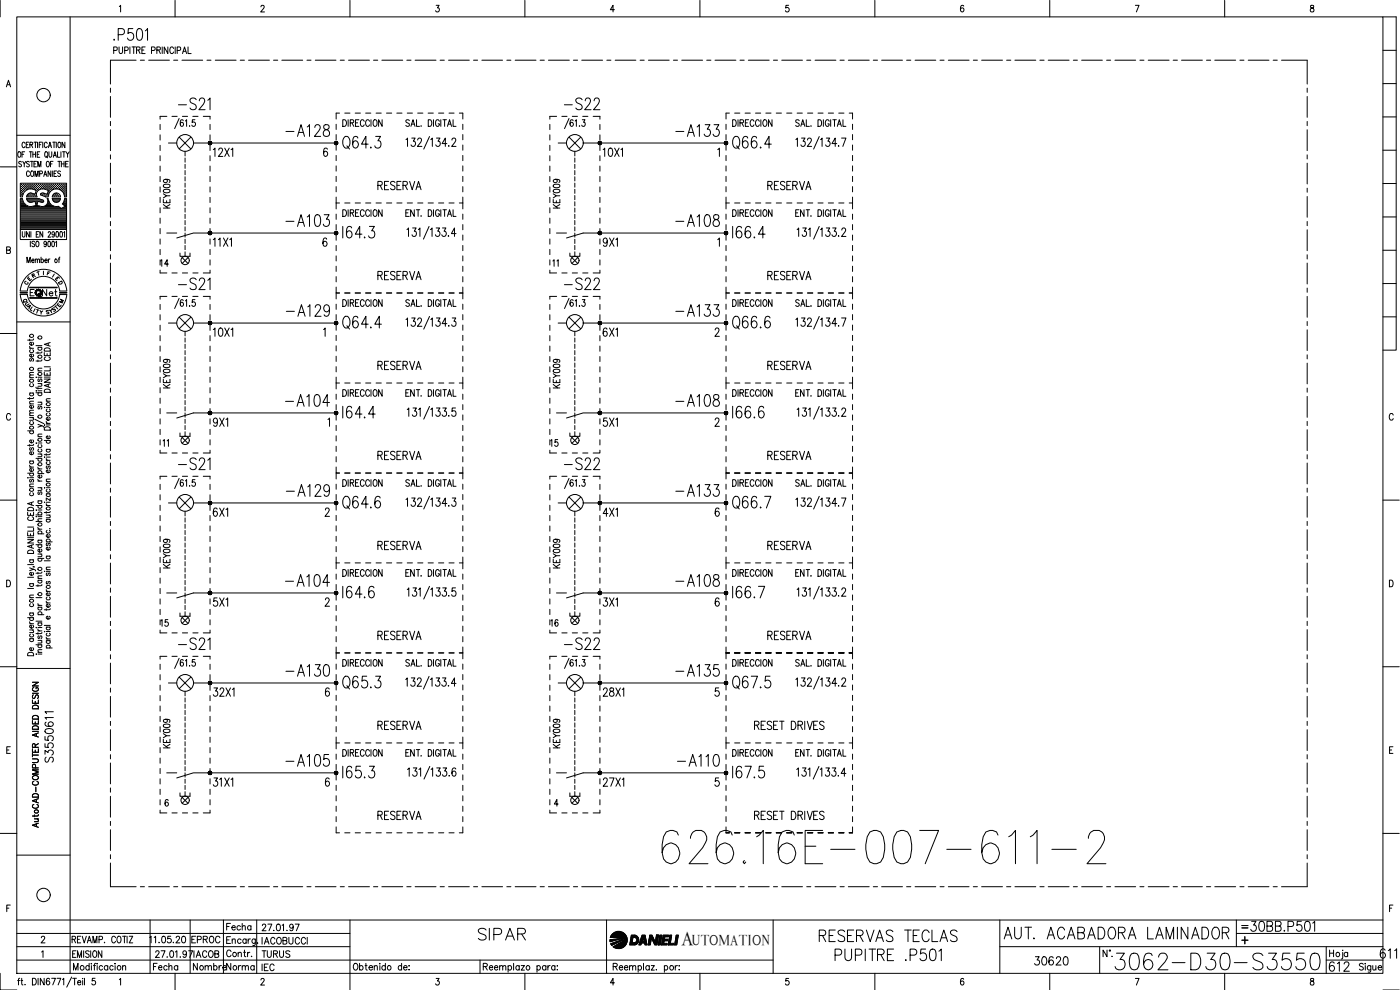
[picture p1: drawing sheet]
<svg xmlns="http://www.w3.org/2000/svg" width="420mm" height="297mm" viewBox="0 0 420 297" stroke-linecap="round" stroke-linejoin="round" font-family="sans-serif">
<defs><g id="words">
<text font-size="15" x="197.6" y="260.3">626.16E-007-611-2</text>
<text font-size="8.8" x="333.4" y="292.1">3062-D30-S3550</text>
<g font-size="7.5">
<text x="101.6" y="45.9">Q64.3</text>
<text x="218.7" y="45.9">Q66.4</text>
<text x="101.6" y="99.8">Q64.4</text>
<text x="101.6" y="208.1">Q65.3</text>
</g>
<g font-size="7.1">
<text x="52.2" y="34.2">-S21</text>
<text x="168.3" y="34.2">-S22</text>
<text x="84.7" y="69.1">-A103</text>
<text x="201.4" y="69.1">-A108</text>
<text x="52.2" y="88.2">-S21</text>
<text x="168.3" y="88.2">-S22</text>
<text x="84.3" y="123.1">-A104</text>
<text x="201.4" y="123.1">-A108</text>
<text x="52.2" y="142.2">-S21</text>
<text x="168.3" y="142.2">-S22</text>
<text x="84.7" y="150.3">-A129</text>
<text x="101.6" y="153.8">Q64.6</text>
<text x="201.4" y="150.3">-A133</text>
<text x="218.7" y="153.8">Q66.7</text>
<text x="84.3" y="177.1">-A104</text>
<text x="201.4" y="177.1">-A108</text>
<text x="52.2" y="196.1">-S21</text>
<text x="168.3" y="196.1">-S22</text>
<text x="84.7" y="204.3">-A130</text>
<text x="201.4" y="204.3">-A135</text>
<text x="84.7" y="231.1">-A105</text>
<text x="202.1" y="231.1">-A110</text>
<text x="142.2" y="283.3">SIPAR</text>
<text x="244.5" y="283.6">RESERVAS TECLAS</text>
<text x="300.2" y="282.9">AUT. ACABADORA LAMINADOR</text>
<text x="249.4" y="289.6">PUPITRE .P501</text>
</g>
<g font-size="6.6">
<text x="84.7" y="42">-A128</text>
<text x="201.4" y="42">-A133</text>
<text x="84.7" y="96">-A129</text>
<text x="201.4" y="96">-A133</text>
</g>
<g font-size="6.2">
<text x="397.6" y="292.8">612</text>
<text x="413.1" y="288.6">611</text>
</g>
<text font-size="5.9" x="204.5" y="283.5">A</text>
<g font-size="5.7">
<text x="112.2" y="58.2">RESERVA</text>
<text x="229.3" y="58.2">RESERVA</text>
<text x="179.9" y="75.1">9X1</text>
<text x="112.2" y="85">RESERVA</text>
<text x="229.3" y="85">RESERVA</text>
<text x="112.2" y="112.2">RESERVA</text>
<text x="229.3" y="112.2">RESERVA</text>
<text x="62.8" y="129.1">9X1</text>
<text x="179.9" y="129.1">5X1</text>
<text x="112.2" y="139">RESERVA</text>
<text x="229.3" y="139">RESERVA</text>
<text x="62.8" y="156.3">6X1</text>
<text x="179.9" y="156.3">4X1</text>
<text x="112.2" y="166.2">RESERVA</text>
<text x="229.3" y="166.2">RESERVA</text>
<text x="62.8" y="183.1">5X1</text>
<text x="179.9" y="183.1">3X1</text>
<text x="62.8" y="210.3">32X1</text>
<text x="112.2" y="220.1">RESERVA</text>
<text x="16.9" y="230" transform="rotate(-90 16.9 230)">S3550611</text>
<text x="309.4" y="290.7">30620</text>
</g>
<g font-size="5.3">
<text x="46.9" y="81.1">14</text>
<text x="168.3" y="135.1" transform="rotate(-90 168.3 135.1)">15</text>
<text x="46.9" y="189.1">15</text>
<text x="168.3" y="189.1" transform="rotate(-90 168.3 189.1)">16</text>
<text x="56.8" y="292.5">Nombre</text>
<text x="66.7" y="292.5">Norma</text>
<text x="77.3" y="288.6">TURUS</text>
<text x="77.3" y="292.5">IEC</text>
</g>
<g font-size="4.9">
<text x="11.6" y="90">Net</text>
<text x="51.5" y="135.1" transform="rotate(-90 51.5 135.1)">11</text>
<text x="66.7" y="280.1">Fecha</text>
<text x="56.4" y="284">EPROC</text>
<text x="77.3" y="284.3">IACOBUCCI</text>
</g>
<g font-size="4.4">
<text x="168.3" y="81.1" transform="rotate(-90 168.3 81.1)">11</text>
<text x="207.8" y="283.5">UTOMATION</text>
</g>
<g font-size="4">
<text x="7.1" y="85.4">E</text>
<text x="16.2" y="86.4">D</text>
<text x="5.6" y="92.1">Q</text>
<text x="6.3" y="92.8">U</text>
<text x="15.2" y="93.8">T</text>
<text x="16.6" y="92.1">M</text>
</g>
<g font-size="3.5">
<text x="14.5" y="84.3">I</text>
<text x="371.5" y="279.8">=</text>
</g>
</g></defs>
<!-- layer: XR-FG100|CART -->
<g fill="none" stroke="#000" stroke-width=".3">
<path d="M0 .1v5M5 5.1h410v286.9h-410zM21 5.1v286.9M35.8 2l.4-.4v2M52.5 .1v5M78.3 2.1l.3-.5 .5 .1 .2 .3-1.1 1.6h1.2M105 .1v5M130.9 1.6h.9l-.5 .8a.6 .6 0 0 1 .5 .9 .6 .6 0 0 1-1.1-.1M157.5 .1v5M184.4 2.9h-1.2l.8-1.3v2M210.1 .1v5M236.7 1.6h-.8l-.1 .8a.62 .62 0 0 1 .9 .1 .62 .62 0 0 1-.1 .9 .62 .62 0 0 1-.9-.2"/>
<path d="M262.6 .1v5M289.2 1.8l-.4-.2a1.12 1.12 0 0 0 0 2 .59 .59 0 0 0 .5-.9 .59 .59 0 0 0-1-.1l-.1 .3M315 .1v5M340.7 1.6h1.1l-.8 2M367.5 .1v5M393.4 1.7v.5a.75 .75 0 0 1 .8 .5 .75 .75 0 0 1-.2 .9 .64 .64 0 0 1-.8-.7 .64 .64 0 0 1 .8-.5l.2-.7zM415 5.1h4v100h-4M415 15.1h4M1.9 26.1l.6-2 .7 2M2.2 25.4h.8M415 35.1h4M415 25.1h4"/>
<path d="M0 50.1h5M5 40.6h16M5.5 45.6l.2-.1a.86 .86 0 0 1 .6 .9 .86 .86 0 0 1-.6 .8 1.2 1.2 0 0 1-.2-1.6zM6.2 56.9h.1M6.2 56.2h.1M6.2 55.6h.1M6.2 57.5h.1M6.2 58.2h.1M6.2 58.8h.1M6.2 59.8h.4M6.4 57.2h.2M6.4 56.6h.2"/>
<path d="M6.4 56h.2M6.4 55.3h.2M6.4 57.9h.2M6.4 58.5h.2M6.4 48.6a.41 .41 0 0 0-.6-.1 .41 .41 0 0 0 0 .6l.4 .2a.43 .43 0 0 1 .1 .7 .43 .43 0 0 1-.7-.2M6.5 55.2v.2M6.5 55.9v.1M6.5 56.5v.2M6.5 57.1v.2M6.5 57.8v.1M6.5 58.4v.2M6.6 46.3h.5"/>
<path d="M6.7 59.6h-.6v9.3h13.9v-9.3h-.6l-.2 .7M6.7 56.2h.2M6.7 57.5h.2M6.7 59.6a2.53 2.53 0 0 0 3.2 2.2M6.8 56.2v.1M6.8 57.5v.1M6.8 48.4l.5 .8 .4-.8M6.9 56.9l-.1 .1M6.9 55.6l-.1 .1M6.9 58.2h-.1M7 57.2h.2M7 56.6h.2"/>
<path d="M7 56h.2M7 55.3h.2M7.1 55.2v.2M7.1 55.9v.1M7.1 56.5v.2M7.1 57.1v.2M7.3 49.2v.9M7.4 56.9h.1M7.4 56.2h.1M7.4 55.6h.1M7.4 45.5h-.8v1.7M7.4 55.6v.1"/>
<path d="M7.4 56.2v.1M7.4 56.8v.2M7.5 43l-.3-.3a.86 .86 0 0 0-.6 .8 .86 .86 0 0 0 .6 .8l.3-.4M7.7 56.6h.1M7.7 56h.1M7.7 55.3h.1M7.7 55.2v.2M7.7 55.9v.1M7.7 56.5v.2M7.9 43.4h.4M8 56.9h.1M8 56.2h.1"/>
<path d="M8 56.2v.1M8.1 59.8h3.6M8.1 58.8h.1M8.1 55.6l-.1 .1M8.3 56.6h.2M8.3 56h.2M8.3 55.3h.2M8.3 58.5h.2M8.4 55.2v.2M8.4 55.9v.1M8.4 56.5v.2M8.4 58.4v.2"/>
<path d="M8.6 42.7h-.7v1.6h.7M8.6 56.2h.2M8.6 55.6h.2M8.6 58.8h.2M8.7 55.6v.1M8.7 56.2v.1M8.7 58.7v.2M8.8 58.2h-.1M8.8 48.6l-.3-.2-.5 .2 .1 .5 .7 .3v.4l-.3 .3-.5-.3M8.8 45.5h.8M8.8 51.7a.47 .47 0 0 0-.5-.4 .47 .47 0 0 0-.3 .6v.4a.47 .47 0 0 0 .3 .6 .47 .47 0 0 0 .5-.3M8.9 56.6h.2"/>
<path d="M8.9 56h.2M8.9 55.3h.2M8.9 58.5h.2M9 43.4h.7v-.7h-.7v1.6M9 55.2v.2M9 55.9v.1M9 56.5v.1M9 58.4v.2M9.1 48.4h.9M9.2 45.5v1.7M9.3 56.2h.1M9.3 58.8h.1"/>
<path d="M9.3 56.2v.1M9.3 58.7v.2M9.4 55.6l-.1 .1M9.4 58.2h-.1M9.4 43.4l.4 .9M9.5 51.3a.86 .86 0 0 1 .6 .8 .86 .86 0 0 1-.6 .8 1.14 1.14 0 0 1 0-1.6zM9.6 58h-.9M9.6 58l.9 .3 .4-1.2-1-.3a2.51 2.51 0 0 0-3.2 2.3M9.6 56.6h.1M9.6 56h.1M9.6 55.3h.1M9.6 58.5h.1"/>
<path d="M9.6 48.4v1.7M9.7 55.2v.2M9.7 55.9v.1M9.7 56.5v.1M9.7 58.4v.2M9.9 46.3h.8M9.9 45.5v1.7M9.9 56.2h.1M9.9 55.6h.1M9.9 58.8h.1M9.9 58.2h.1M9.9 55.6v.1"/>
<path d="M9.9 56.2v.1M9.9 58.7v.2M10.2 56.6h.2M10.2 56h.2M10.2 55.3h.2M10.2 58.5h.2M10.2 49.2h.5M10.2 42.7h.8M10.3 55.2v.2M10.3 55.9v.1M10.3 56.5v.2M10.3 58.4v.2"/>
<path d="M10.5 52.9v-1.6l.5 1.6 .4-1.6v1.6M10.5 56.9h.2M10.5 56.2h.2M10.5 55.6h.2M10.5 58.8h.2M10.6 55.6v.1M10.6 56.2v.1M10.6 56.8v.1M10.6 58.7v.2M10.6 42.7v1.6M10.7 58.2h.1M10.7 45.5v1.7"/>
<path d="M10.8 56.6h.2M10.8 56h.2M10.8 55.3h.2M10.9 55.2v.2M10.9 55.9v.1M10.9 56.5v.2M11 48.4h-.8v1.7h.8M11 57.2h.1M11.2 56.9h.1M11.2 56.2h.1M11.2 55.6h.1M11.2 46.3h.4"/>
<path d="M11.2 55.6v.1M11.2 56.2v.1M11.2 56.8v.2M11.3 42.7v1.6M11.3 50.1v-1.7l.5 1.7 .5-1.7v1.7M11.5 56.6h.1M11.5 56h.1M11.5 55.3h.1M11.6 55.2v.2M11.6 55.9v.1M11.6 56.5v.2M11.6 59.6h-3.6l.2 .6 .6 .4"/>
<path d="M11.7 59.6l1.4 .7-.3 .4-1.4-.3-.3 1.2 .8 .2a1.68 1.68 0 0 0 1.9-.3 1.68 1.68 0 0 0 .4-1.9M11.8 43.4h.4M11.8 56.2h.1M11.8 55.6h.1M11.9 55.6v.1M11.9 56.2v.1M11.9 52.1l.8-.1-.1-.6-.7-.1v1.6M11.9 45.5h-.7v1.7h.7M12.1 56.6h.2M12.1 56h.2M12.1 55.3h.2M12.2 55.2v.2"/>
<path d="M12.2 55.9v.1M12.2 56.5v.2M12.4 56.2h.2M12.5 56.2v.1M12.5 42.7h-.7v1.6M12.6 55.6l-.1 .1M12.6 58.2h-.1M12.7 56.6h.2M12.7 56h.2M12.7 55.3h.2M12.7 58.5h.2M12.8 42.7v1.6"/>
<path d="M12.8 55.2v.2M12.8 55.9v.1M12.8 56.5v.1M12.8 58.4v.2M13.1 56.2h.1M13.1 55.6h.1M13.1 58.2h.1M13.1 52.9l.5-1.6 .5 1.6M13.1 55.6v.1M13.1 56.2v.1M13.1 58.1v.1M13.2 58l.9 .3 .4-1.2-1-.3a1.75 1.75 0 0 0-2 .3 1.75 1.75 0 0 0-.4 2h-3.1l.2-.7 .6-.4"/>
<path d="M13.2 58l-.4-.1a.42 .42 0 0 0-.5 .1 .42 .42 0 0 0 0 .5l1.4 .6h.7M13.3 52.4h.6M13.4 56.6h.1M13.4 56h.1M13.4 55.3h.1M13.4 58.5h.1M13.5 55.2v.2M13.5 55.9v.1M13.5 56.5v.2M13.5 58.4v.2M13.5 45.7l.3-.2a.86 .86 0 0 1 .6 .9 .86 .86 0 0 1-.6 .8l-.3-.4zM13.7 56.2h.1"/>
<path d="M13.7 58.8h.1M13.8 56.2v.1M13.8 58.7v.2M13.8 55.6v.1M13.9 46.8l.4 .6M14 56.6h.2M14 56h.2M14 55.3h.2M14 58.5h.2M14.1 48.5l.1-.1a.86 .86 0 0 1 .6 .8 .86 .86 0 0 1-.6 .9 1.2 1.2 0 0 1-.1-1.6zM14.1 55.2v.2M14.1 55.9v.1"/>
<path d="M14.1 56.5v.2M14.1 58.4v.2M14.1 59.6h.3M14.2 43a.47 .47 0 0 0-.6-.3 .47 .47 0 0 0-.3 .6v.4a.47 .47 0 0 0 .3 .6 .47 .47 0 0 0 .6-.4M14.4 58.8h.1M14.4 56.9h.1M14.4 56.2h.1M14.4 55.6h.1M14.4 58.2h.1M14.4 55.6v.1M14.4 56.2v.1M14.4 56.8v.2"/>
<path d="M14.4 58.1v.1M14.4 59.6a2.49 2.49 0 0 0 3.1 2.3l.8 .7 1.1-.6M14.5 57.5h.1M14.5 44.3l.5-1.6 .5 1.6M14.6 57.2h.2M14.6 56.6h.2M14.6 56h.2M14.6 55.3h.2M14.7 45.5v1.2l.3 .5 .5-.5v-1.2M14.7 43.8h.6M14.7 57.8l-.1 .1M14.7 55.2v.2"/>
<path d="M14.7 55.9v.1M14.7 56.5v.2M14.7 57.1v.2M15 56.2h.1M15 56.2v.1M15.1 56.9l-.1 .1M15.1 55.6l-.1 .1M15.2 49.2h.4M15.2 51.3v1.6l-.8-1.6v1.6M15.3 56.6h.2M15.3 56h.2M15.3 55.3h.2"/>
<path d="M15.4 55.2v.2M15.4 55.9v.1M15.4 56.5v.2M15.6 56.9h.1M15.6 56.2h.1M15.6 55.6h.1M15.7 55.6v.1M15.7 56.2v.1M15.7 51.3v1.6M15.8 59.8h2.2M15.8 42.7h.8M15.9 48.4h-.7v1.7"/>
<path d="M15.9 56.6h.2M15.9 56h.2M15.9 55.3h.2M16 47.2l.5-1.7 .4 1.7M16 55.2v.2M16 55.9v.1M16 56.5v.2M16.1 58.3l-.4 .8h2.4a1.23 1.23 0 0 0-.8-1.1 1.23 1.23 0 0 0-1.3 .3M16.1 58.5l-.1 .1M16.2 46.6h.6M16.2 52.1h.5M16.2 42.7v1.6"/>
<path d="M16.3 56.2h.1M16.3 58.8h.1M16.3 56.2v.1M16.3 58.2h.1M16.3 58.7v.2M16.4 58.2h.1M16.4 55.6l-.1 .1M16.6 56.6h.1M16.6 56h.1M16.6 55.3h.1M16.6 58.5h.1M16.6 55.2v.2"/>
<path d="M16.6 55.9v.1M16.6 56.5v.1M16.6 58.4v.2M16.9 56.2h.1M16.9 55.6h.1M16.9 58.2h.1M16.9 58.8h.1M16.9 42.7v1.6M16.9 55.6v.1M16.9 56.2v.1M16.9 58.1v.1M16.9 58.7v.2"/>
<path d="M17 51.3h-.8v1.6h.8M17.2 56.6h.2M17.2 56h.2M17.2 55.3h.2M17.2 58.5h.2M17.3 45.5v1.7h.7M17.3 55.2v.2M17.3 55.9v.1M17.3 56.5v.1M17.3 58.4v.2M17.4 48.4h.8M17.5 56.2h.2"/>
<path d="M17.5 58.8h.2M17.6 42.7h.1a.86 .86 0 0 1 .6 .8 .86 .86 0 0 1-.6 .8 1.2 1.2 0 0 1-.1-1.6zM17.6 56.2v.1M17.6 58.7v.2M17.7 55.6l-.1 .1M17.8 48.4v1.7M17.8 56.6h.2M17.8 56h.2M17.8 55.3h.2M17.9 55.2v.2M17.9 55.9v.1M17.9 56.5v.2"/>
<path d="M18.2 51.5l-.6-.2-.3 .2 .1 .3a.7 .7 0 0 1 .6 1.1h-.4l-.3-.2M18.2 56.9h.1M18.2 56.2h.1M18.2 55.6h.1M18.2 55.6v.1M18.2 56.2v.1M18.2 56.8v.2M18.3 45.5v1.7M18.4 49.2h.8M18.4 48.4v1.7M18.5 56.6h.1M18.5 56h.1"/>
<path d="M18.5 55.3h.1M18.5 57.1l.1 .1M18.5 55.2v.2M18.5 55.9v.1M18.5 56.5v.2M18.8 45.5h.8M18.8 56.2h.1M18.8 56.2v.1M18.8 57.5h.1M18.9 57.5h.1M18.9 56.9l-.1 .1M18.9 55.6l-.1 .1"/>
<path d="M19.1 57.2h.2M19.1 56.6h.2M19.1 56h.2M19.1 55.3h.2M19.1 57.9h.2M19.2 45.5v1.7M19.2 55.2v.2M19.2 55.9v.1M19.2 56.5v.2M19.2 57.1v.2M19.2 57.8v.1M19.2 58.3l.2 .8h.6v-4.1h-13.9v4.1h.6"/>
<path d="M19.2 48.4v1.7M19.2 58.3a2.47 2.47 0 0 0-2.7-1.6 2.47 2.47 0 0 0-2.1 2.4M19.4 56.9h.2M19.4 56.2h.2M19.4 55.6h.2M19.4 57.5h.2M19.4 58.2h.2M19.4 58.8h.2M19.5 42.7v1.6l-.9-1.6v1.6M19.5 55.6v.1M19.5 56.2v.1M19.5 56.8v.2"/>
<path d="M19.5 57.5v.1M19.5 58.1v.1M19.5 58.7v.2M19.5 59.8h.4M19.7 49.2h.5M19.7 57.2h.2M19.7 56.6h.2M19.7 56h.2M19.7 55.3h.2M19.7 57.9h.2M19.7 58.5h.2M19.8 45.5l.5 .8 .5-.8"/>
<path d="M19.8 55.2v.2M19.8 55.9v.1M19.8 56.5v.2M19.8 57.1v.2M19.8 57.8v.1M19.8 58.4v.2M20.3 46.3v.9M20.5 48.4h-.8v1.7h.8M415 55.1h4M415 45.1h4M2 75l1-.1 .1-.2-.1-.5-1-.1v2l1-.2 .1-.5-.4-.4M6.1 68.9v3h13.9v-3"/>
<path d="M6.2 65.1h13.7M6.2 64.5h13.7M6.2 64.2h13.7M6.2 63.9h13.7M6.2 63.6h13.7M6.2 63.2h13.7M6.2 62.9h13.7M6.2 62.6h12M6.2 62.3h11.7M6.2 62h2.3M6.2 61.7h1.6M6.2 61.3h1.2"/>
<path d="M6.2 61h1M6.2 60.7h.7M6.2 60.4h.6M6.2 60.1h.5M6.2 64.8h13.7M6.2 65.5h13.7M6.2 65.8h13.7M6.2 66.1h13.7M6.2 66.4h13.7M6.2 66.7h13.7M6.2 67h13.7M6.2 67.4h13.7"/>
<path d="M6.2 67.7h13.7M6.2 68h13.7M6.2 68.3h13.7M6.2 68.7h13.7M6.7 69.5v1.4l.3 .2 .5-.2v-1.4M8.1 78.8v-1.6l.5 1.6 .5-1.6v1.6M8.2 60.1h4.5M8.5 60.4h1.7M8.7 60.6l.7 .1 1.1-.3 .3 1.2-.9 .3M8.8 69.5v1.6l-.8-1.6v1.6M9.1 72.4v1.6M9.3 69.5v1.6"/>
<path d="M9.5 78.2h.7l-.1-.4a.48 .48 0 0 0-.6 .5 .48 .48 0 0 0 .6 .4l.1-.1M9.9 62h2.1M10.4 72.6l-.5-.2-.3 .2v.3a.7 .7 0 0 1 .7 1l-.4 .1-.3-.2M10.6 78l.3-.3 .3 .1v1M10.6 77.7v1.1M10.6 60.4h.7M10.7 60.7h.5M10.8 61h.3M10.8 61.7h.3M10.8 61.3h.2M10.9 70.3h.4M11 72.5l.1-.1a.86 .86 0 0 1 .6 .8 .86 .86 0 0 1-.6 .8 1.2 1.2 0 0 1-.1-1.5z"/>
<path d="M11.2 78l.3-.3 .3 .1 .1 1M11.6 69.5h-.7v1.6h.7M11.7 60.4h1.3M12.3 78l.1-.2a.46 .46 0 0 1 .6 .5 .46 .46 0 0 1-.7 .3M12.3 77.2v1.6M12.8 69.5v1.6l-.8-1.6v1.6M13.3 62h2.9M13.5 78.2h.7l-.1-.4a.46 .46 0 0 0-.6 .5 .46 .46 0 0 0 .7 .3M13.9 61.7h1.6M13.9 72.9l-.1 .4a.42 .42 0 0 1-.6-.5 .42 .42 0 0 1 .7-.2v1.1l-.3 .3-.4-.2M14.1 61.3h1M14.4 61h.5"/>
<path d="M14.4 60.7h.2M14.5 69.9l.2-.4 .5 .3-.8 1.3h.8M14.5 60.4h.1M14.5 72.5l.2-.1a.96 .96 0 0 1 0 1.6l-.3-.3zM14.5 77.7v1.1M15 77.7l-.3 .1-.2 .4M15.7 72.5l.2-.1a.96 .96 0 0 1 0 1.6l-.3-.3zM15.9 60.1h2M16 60.3a1.22 1.22 0 0 0 1.3 .4 1.22 1.22 0 0 0 .8-1.1h-2.4l.4 .7M16.2 60.4h1.4M16.3 70l-.1 .4a.42 .42 0 0 1-.6-.4 .42 .42 0 0 1 .7-.2v1.1l-.3 .2-.4-.2M16.7 72.7l.3-.3v1.6"/>
<path d="M16.9 69.6l.2-.1a.96 .96 0 0 1 0 1.6l-.3-.2zM17.5 77.7h.4M18 77.2l-.3 .3v1.3M18.1 69.6l.2-.1a.96 .96 0 0 1 0 1.6l-.3-.2zM18.5 62.6h1.4M19 61h.9M19 62.3h.9M19 61.3h.9M19.1 69.8l.3-.3v1.6M19.1 60.7h.8M19.2 60.3l-.5 .9 .8 .7M19.3 61.7h.6"/>
<path d="M19.3 60.4h.6M19.4 60.1h.5M19.6 62h.3M415 75.1h4M415 65.1h4M5 96.6h16M6.1 87.3h2.1M6.1 88.3a7 7 0 0 0 7 6.5 7 7 0 0 0 6.9-6.5M6.1 87.3a7 7 0 0 1 7-6.5 7 7 0 0 1 6.9 6.5M8.2 88.3a4.9 4.9 0 0 0 4.9 4.4 4.9 4.9 0 0 0 4.8-4.4M8.2 87.3a4.9 4.9 0 0 1 4.9-4.4 4.9 4.9 0 0 1 4.8 4.4M9 89.3h8.1"/>
<path d="M9 89.5h8.1M9 86.3h8.1M9 86.2h8.1M9.1 89.4h7.9M9.1 86.3h7.9M10.2 86.9h-1.1v1.9M11 92.9l.7 .2M11.3 93l-.3 1M11.4 81.6l.2 1M11.7 81.5l-.7 .2M12 93.2l.4 .5 .4-.4M12.4 93.7l-.1 .6"/>
<path d="M13 81.4v1M415 95.1h4M415 85.1h4M0 100.1h5M8.9 103.9l.1 .4 .4 .2M8.9 101.8v.5M8.9 119.3v.5M8.9 117.9h1.2M8.9 113.3h1.2M8.9 104.5h1.2M9.1 117.9a.49 .49 0 0 0 0 .7 .49 .49 0 0 0 .7 0 .49 .49 0 0 0 0-.7M9.1 115.1a.51 .51 0 0 0 0 .8 .51 .51 0 0 0 .8 0 .51 .51 0 0 0-.1-.8"/>
<path d="M9.1 107.6l-.2 .3 .1 .4h.3l.3-.7h.2l.3 .3-.3 .5M9.1 104.9a.51 .51 0 0 0 0 .8 .51 .51 0 0 0 .8 0 .51 .51 0 0 0-.1-.8M9.8 106.2a.5 .5 0 0 1 .1 .8 .5 .5 0 0 1-.7 0 .5 .5 0 0 1 0-.8h.2v.9M9.8 102.7a.5 .5 0 0 1 .1 .7 .5 .5 0 0 1-.7 0 .5 .5 0 0 1 0-.7h.2v.9M10.1 119.2l-.1 .3-1.7 .1M10.1 112.5l-1.1 .1-.1 .4 .3 .3M10.1 111.7l-1.1 .1-.1 .4 .3 .3M10.1 101.7l-.4 .4h-1.4M10.8 117.2h.2zM10.8 116.1l.3 .4h1.5M10.8 113.2h.2zM10.8 117.8h1.8"/>
<path d="M10.8 103.7h1.8M11.4 105.6v.5M11.4 108v.5M11.4 116.2v.5M11.4 117.2h1.2M11.4 115.1h1.2M11.4 113.2h1.2M11.4 111.3h1.2M11.4 104.2h1.2M11.6 117.8a.51 .51 0 0 0 0 .8 .51 .51 0 0 0 .7 0 .51 .51 0 0 0 0-.8M11.6 113.7l-.2 .3 .1 .4h.3l.3-.6 .2-.1 .3 .3-.3 .5M11.6 104.2a.51 .51 0 0 0 0 .7 .51 .51 0 0 0 .7 0 .51 .51 0 0 0 0-.7"/>
<path d="M12.2 115.1l.4 .3-.1 .4-1.1 .1M12.6 110.5l-1.1 .1-.1 .3 .3 .4M12.6 107.9l-.4 .4h-1.4M12.6 105.5l-.4 .4h-1.4M13.3 113.7h1.8l-1.8 1h1.8M13.3 111.7v.9h1.8v-.9M13.3 105.8v.9h1.8v-.9M13.3 113.1h1.8M13.3 110.1h1.8M13.4 117a.96 .96 0 0 1 1.1-.2 .96 .96 0 0 1 .6 .9h-1.8zM13.5 104.5a.95 .95 0 0 1 1.1-.1 .95 .95 0 0 1 .5 1h-1.8zM13.7 107.1a.54 .54 0 0 0-.4 .7 .54 .54 0 0 0 .7 .4h.4a.54 .54 0 0 0 .7-.4 .54 .54 0 0 0-.5-.7"/>
<path d="M14.1 106.1v.6M14.1 112v.6M14.5 103v.7M14.5 115.3v.8M15.1 119.6l-1.1 .1-.1 .3 .3 .4M15.1 115.1l-1.8 .6 1.8 .6M15.1 110.4v.9h-1.8M15.1 102.8l-1.8 .5 1.8 .6M3.1 124.5a.61 .61 0 0 0-.7-.4 .61 .61 0 0 0-.5 .7v.5a.61 .61 0 0 0 .5 .7 .61 .61 0 0 0 .7-.4M8.3 129.3h1.8M8.9 139.6l.1 .3 .4 .3M8.9 138.3h1.2"/>
<path d="M8.9 133.4v.5M8.9 125.3h1.2M8.9 124.7h1.2M8.9 121.2h1.2M9.1 138.3a.49 .49 0 0 0 0 .7 .49 .49 0 0 0 .7 0 .49 .49 0 0 0 0-.7M9.1 134.3l-.2 .3 .1 .4h.3l.3-.6 .2-.1 .3 .3-.3 .5M9.1 129.3a.51 .51 0 0 0 0 .7 .51 .51 0 0 0 .8 0 .51 .51 0 0 0-.1-.7M9.1 126.5a.49 .49 0 0 0 0 .7 .49 .49 0 0 0 .7 0 .49 .49 0 0 0 0-.7M9.7 125.3l.4 .3-.1 .4-1.1 .1M9.8 135.5a.5 .5 0 0 1 .1 .8 .5 .5 0 0 1-.7 0 .5 .5 0 0 1 0-.8h.2v.9M9.8 132a.5 .5 0 0 1 .1 .7 .5 .5 0 0 1-.7 0 .5 .5 0 0 1 0-.7h.2v.9M9.8 121.7l.2 .1a.53 .53 0 0 1-.5 .7 .53 .53 0 0 1-.4-.8h.3v.8"/>
<path d="M10.1 133.3l-.1 .3h-1.7M10.1 123.9l-1.1 .1-.1 .3 .3 .4M10.1 123.1l-1.1 .1-.1 .3 .3 .4M10.1 120.4l-1.1 .1-.1 .3 .3 .4M10.5 125.8l2.7 1.3M10.8 132.9h.2zM10.8 137.5h1.8M11.4 127.3l1.2 .4-1.2 .5M11.4 136.2h1.2M11.4 132.9h1.2M11.4 131h1.2M11.4 120.7h1.2"/>
<path d="M11.6 137.5a.49 .49 0 0 0 0 .7 .49 .49 0 0 0 .7 0 .49 .49 0 0 0 0-.7M11.6 134.7a.51 .51 0 0 0 0 .8 .51 .51 0 0 0 .7 0 .51 .51 0 0 0 0-.8M11.6 133.4a.51 .51 0 0 0 0 .8 .51 .51 0 0 0 .7 0 .51 .51 0 0 0 0-.8M11.6 121.9l-.2 .3 .1 .5h.3l.3-.7 .2-.1 .3 .3-.3 .5M12.2 136.2l.4 .4-.1 .3-1.1 .1M12.2 120.7l.4 .4-.1 .3-1.1 .1M12.6 130.2l-1.1 .1-.1 .4 .3 .3M12.6 127.7l.5 .3 .1 .3M13.3 137.1h.2zM13.3 127.5h.2zM13.3 122.2h.2zM13.3 132.2h1.8"/>
<path d="M13.4 128.3a.96 .96 0 0 1 1.1-.2 .96 .96 0 0 1 .6 1h-1.8zM13.9 137.6l.1 .3 .4 .2M13.9 126.4l.1 .4 .4 .2M13.9 136.1v.5M13.9 138.1h1.2M13.9 137.1h1.2M13.9 134.8h1.2M13.9 127.5h1.2M13.9 127h1.2M13.9 122.2h1.2M13.9 120.4h1.2M14.1 139.8l-.2 .3 .2 .5 .5-.7h.4l.1 .4-.3 .3"/>
<path d="M14.1 138.5l-.1 .2a.52 .52 0 0 0 .5 .7 .52 .52 0 0 0 .3-.9M14.1 134.8l-.1 .1a.52 .52 0 0 0 .5 .8 .52 .52 0 0 0 .3-.9M14.1 132.2l-.1 .1a.52 .52 0 0 0 .5 .7 .52 .52 0 0 0 .3-.8M14.1 124l-.1 .1a.52 .52 0 0 0 .5 .7 .52 .52 0 0 0 .3-.8M14.1 122.7a.49 .49 0 0 0 0 .7 .49 .49 0 0 0 .7 0 .49 .49 0 0 0 0-.7M14.8 130.8l.2 .1a.52 .52 0 0 1-.5 .8 .52 .52 0 0 1-.4-.8l.3-.1v.8M14.8 125.3l.2 .1a.52 .52 0 0 1-.5 .7 .52 .52 0 0 1-.4-.8h.3v.8M15.1 136.1l-.4 .3h-1.4M418.1 124.5a.61 .61 0 0 0-.7-.4 .61 .61 0 0 0-.5 .7v.5a.61 .61 0 0 0 .5 .7 .61 .61 0 0 0 .7-.4M0 150.1h5M8.3 159.8v1h1.8v-1M8.3 153.7v.9h1.8v-.9"/>
<path d="M8.3 143.3h.2zM8.3 158.1h1.8M8.3 142h1.8M8.4 152.5a.96 .96 0 0 1 1.1-.2 .96 .96 0 0 1 .6 .9h-1.8zM8.7 155.1a.56 .56 0 0 0-.4 .6 .56 .56 0 0 0 .7 .5h.4a.56 .56 0 0 0 .7-.5 .56 .56 0 0 0-.4-.6M8.9 146h1.2M8.9 143.3h1.2M8.9 140.2h1.2M9.1 147.9a.51 .51 0 0 0 0 .7 .51 .51 0 0 0 .8 0 .51 .51 0 0 0-.1-.7M9.1 143.8l-.2 .3 .1 .5h.3l.3-.7 .2-.1 .3 .3-.3 .5M9.1 142a.49 .49 0 0 0 0 .7 .49 .49 0 0 0 .7 0 .49 .49 0 0 0 0-.7M9.1 154v.6"/>
<path d="M9.5 150.8v.7M9.8 140.6a.5 .5 0 0 1 .1 .7 .5 .5 0 0 1-.7 0 .5 .5 0 0 1 0-.7h.2v.9M10.1 158.5v.9h-1.8M10.1 150.6l-1.8 .5 1.8 .6M10.1 145.2l-1.1 .1-.1 .4 .3 .3M10.8 155h.2zM10.8 151.7h1.8M10.8 156.4h1.8M10.8 154.5h1.8M10.9 152.9v.2zM11.4 158.2l.1 .4 .4 .2M11.4 143.8l.1 .3 .4 .2"/>
<path d="M11.4 140.2l.1 .3 .4 .2M11.4 146.3h1.2M11.4 158.8h1.2M11.4 155h1.2M11.4 153h1.2M11.4 150.3h1.2M11.4 144.3h1.2M11.4 142.1h1.8M11.4 140.7h1.2M11.6 154.5a.51 .51 0 0 1 0-.7 .51 .51 0 0 1 .7 0 .51 .51 0 0 1 0 .7M11.6 151.7l-.1 .1a.52 .52 0 0 0 .5 .7 .52 .52 0 0 0 .3-.8M11.6 150.3a.49 .49 0 0 0 0 .7 .49 .49 0 0 0 .7 0 .49 .49 0 0 0 0-.7"/>
<path d="M11.6 147.6l-.2 .3 .2 .5 .5-.8h.4l.1 .5-.3 .3M11.6 142.1a.51 .51 0 0 1 0-.7 .51 .51 0 0 1 .7 0 .51 .51 0 0 1 0 .7M12.2 146.3l.4 .4-.1 .4h-1.1M12.3 142.5a.5 .5 0 0 1 .1 .8 .5 .5 0 0 1-.7 0 .5 .5 0 0 1 0-.8h.2v.9M12.6 155.6l-1.1 .1-.1 .4 .3 .3M13.3 150.7h.2zM13.4 146.2v.2zM13.9 151.1l.1 .4 .4 .2M13.9 153.5v.5M13.9 155.8h1.2M13.9 154.5h1.2M13.9 151.7h1.2"/>
<path d="M13.9 150.7h1.2M13.9 148.2h1.2M13.9 146.3h1.2M13.9 144.5h1.2M14.1 159.1l-.1 .2a.51 .51 0 0 0 .5 .7 .51 .51 0 0 0 .3-.9M14.1 155.8l-.1 .1a.52 .52 0 0 0 .5 .8 .52 .52 0 0 0 .3-.9M14.1 148.2l-.1 .1a.51 .51 0 0 0 .5 .7 .51 .51 0 0 0 .3-.8M14.1 146.8l-.1 .2a.52 .52 0 0 0 .5 .7 .52 .52 0 0 0 .3-.9M14.7 154.5l.4 .4-.1 .4h-1.1M14.8 141l.2 .1a.52 .52 0 0 1-.5 .8 .52 .52 0 0 1-.4-.8l.3-.1v.8M15 158.6l-.1 .1M15.1 153.4l-.4 .4h-1.4"/>
<path d="M15.1 149.4v.8l-1.2-.8v.8M15.1 143.7l-1.1 .1-.1 .4 .3 .3M415 150.1h4.9M2 174.1a1.01 1.01 0 0 1 1.2 1 1.01 1.01 0 0 1-1.2 1zM8.3 161.9h1.8l-1.8 1h1.8M8.3 176.6h1.8M8.3 173.2h1.8M8.3 169.4h1.8M8.3 161.3h1.8M8.4 165.3a.96 .96 0 0 1 1.1-.2 .96 .96 0 0 1 .6 1h-1.8zM8.9 170.4l1.2 .4-1.2 .4M8.9 179.3h1.2"/>
<path d="M8.9 175.1h1.2M8.9 168h1.2M9.1 175.1a.49 .49 0 0 0 0 .7 .49 .49 0 0 0 .7 0 .49 .49 0 0 0 0-.7M9.1 168a.51 .51 0 0 0 0 .7 .51 .51 0 0 0 .8 0 .51 .51 0 0 0-.1-.7M9.1 160.2v.6M9.5 163.6v.7M9.8 171.7a.51 .51 0 0 1 .1 .7 .51 .51 0 0 1-.7 .1 .51 .51 0 0 1-.1-.7l.3-.1v.9M10 170v.2v-.2l.4 .2M10.1 178.5l-1.1 .1-.1 .4 .3 .3M10.1 170.8l.5 .2 .1 .3M10.1 163.4l-1.8 .5 1.8 .6M10.8 179.3h1.8"/>
<path d="M10.8 163.4h1.8M11.4 171.7v.5M11.4 175.5v.5M11.4 174.1h1.2M11.4 173.6h1.2M11.4 167.5h1.8M11.4 166.2h1.2M11.4 162.1h1.2M11.4 160.2h1.8M11.6 174.1l-.1 .1a.52 .52 0 0 0 .5 .8 .52 .52 0 0 0 .3-.9M11.6 167.5a.49 .49 0 0 0 0 .7 .49 .49 0 0 0 .7 0 .49 .49 0 0 0 0-.7M11.6 163.4a.51 .51 0 0 0 0 .8 .51 .51 0 0 0 .7 0 .51 .51 0 0 0 0-.8"/>
<path d="M11.6 162.1a.49 .49 0 0 0 0 .7 .49 .49 0 0 0 .7 0 .49 .49 0 0 0 0-.7M11.6 160.2a.51 .51 0 0 1 0-.8 .51 .51 0 0 1 .7 0 .51 .51 0 0 1 0 .8M12.2 166.2l.4 .4-.1 .3-1.1 .1M12.3 164.7a.5 .5 0 0 1 .1 .8 .5 .5 0 0 1-.7 0 .5 .5 0 0 1 0-.8h.2v.9M12.6 175.4l-.4 .4h-1.4M12.6 172.8h-1.1l-.1 .4 .3 .4M12.6 171.6l-.4 .4h-1.4M13.3 168.3h1.8M13.4 171.5h.1M13.9 176.9l.1 .4 .4 .1M13.9 177.4h1.2M13.9 171.4h1.2"/>
<path d="M13.9 170.9h1.2M13.9 166.9h1.2M13.9 162.6h1.8M14.1 179.1a.49 .49 0 0 0 0 .7 .49 .49 0 0 0 .7 0 .49 .49 0 0 0 0-.7M14.1 174.4l-.2 .3 .1 .5h.3l.3-.7 .2-.1 .3 .3-.3 .5M14.1 171.9l-.2 .3 .2 .5 .5-.7h.4l.1 .4-.3 .3M14.1 166.9l-.1 .1a.52 .52 0 0 0 .5 .7 .52 .52 0 0 0 .3-.8M14.1 163l-.2 .3 .2 .5 .5-.7h.4l.1 .4-.3 .3M14.1 162.6a.49 .49 0 0 1 0-.7 .49 .49 0 0 1 .7 0 .49 .49 0 0 1 0 .7M14.8 177.9a.5 .5 0 0 1 0 .7 .5 .5 0 0 1-.6 0 .5 .5 0 0 1-.1-.6l.3-.1v.8M14.8 164.2l.2 .1a.53 .53 0 0 1-.5 .8 .53 .53 0 0 1-.4-.9h.3v.8M14.8 160.4l.2 .1a.52 .52 0 0 1-.5 .7 .52 .52 0 0 1-.4-.7l.3-.1v.8"/>
<path d="M15.1 170.2h-1.1l-.1 .4 .3 .3M417 174.1a1 1 0 0 1 1.1 1 1 1 0 0 1-1.1 1zM8.3 185.3h1.8M8.4 196a.96 .96 0 0 1 1.1-.2 .96 .96 0 0 1 .6 1h-1.8zM8.9 186.5l.1 .4 .4 .2M8.9 191.6h1.2M8.9 189h1.2M8.9 187.1h1.2M8.9 183.9h1.2M9.1 191.6a.51 .51 0 0 0 0 .8 .51 .51 0 0 0 .8 0 .51 .51 0 0 0-.1-.8M9.1 190.3a.49 .49 0 0 0 0 .7 .49 .49 0 0 0 .7 0 .49 .49 0 0 0 0-.7M9.1 185.3a.49 .49 0 0 0 0 .7 .49 .49 0 0 0 .7 0 .49 .49 0 0 0 0-.7"/>
<path d="M9.1 183.9a.51 .51 0 0 0 0 .8 .51 .51 0 0 0 .8 0 .51 .51 0 0 0-.1-.8M9.1 181.1a.51 .51 0 0 0 0 .8 .51 .51 0 0 0 .8 0 .51 .51 0 0 0-.1-.8M9.7 189l.4 .4-.1 .4h-1.1M9.8 194.3a.5 .5 0 0 1 .1 .8 .5 .5 0 0 1-.7 0 .5 .5 0 0 1 0-.8h.2v.9M9.8 187.6a.5 .5 0 0 1 .1 .7 .5 .5 0 0 1-.7 0 .5 .5 0 0 1 0-.7h.2v.9M10.8 193.4h1.8M10.8 186.4h1.8M10.9 196.3h.1M10.9 188.2v.2zM11.4 188.7l.1 .4 .4 .2M11.4 181.1l.1 .3 .4 .2M11.4 189.8v.5"/>
<path d="M11.4 196.2h1.2M11.4 195.7h1.2M11.4 192.1h1.2M11.4 189.3h1.2M11.4 188.3h1.2M11.4 186.9h1.2M11.4 184.4h1.8M11.4 182.2h1.2M11.4 181.6h1.2M11.6 193.4a.51 .51 0 0 0 0 .8 .51 .51 0 0 0 .7 0 .51 .51 0 0 0 0-.8M11.6 190.8l-.2 .2 .2 .6 .5-.8h.4l.1 .5-.3 .3M11.6 186.9a.51 .51 0 0 0 0 .7 .51 .51 0 0 0 .7 0 .51 .51 0 0 0 0-.7"/>
<path d="M11.6 184.4a.51 .51 0 0 1 0-.7 .51 .51 0 0 1 .7 0 .51 .51 0 0 1 0 .7M11.6 182.2l-.1 .1a.52 .52 0 0 0 .5 .7 .52 .52 0 0 0 .3-.8M12.2 192.1l.4 .4-.1 .4h-1.1M12.6 194.9l-1.1 .1-.1 .4 .3 .3M12.6 189.8l-.4 .3h-1.4M13.3 189.5h.2zM13.3 187.6h1.8M13.9 191.2l.1 .3 .4 .2M13.9 180.4l.1 .3 .4 .2M13.9 194.4h1.8M13.9 192.2h1.2M13.9 191.7h1.2"/>
<path d="M13.9 189.5h1.2M13.9 188.2h1.2M13.9 182.7v.5M13.9 180.9h1.2M14.1 194.4a.49 .49 0 0 1 0-.7 .49 .49 0 0 1 .7 0 .49 .49 0 0 1 0 .7M14.1 192.2l-.1 .1a.52 .52 0 0 0 .5 .8 .52 .52 0 0 0 .3-.9M14.1 190l-.1 .1a.52 .52 0 0 0 .5 .7 .52 .52 0 0 0 .3-.8M14.1 188.2l-.1 .1a.52 .52 0 0 0 .5 .7 .52 .52 0 0 0 .3-.8M14.8 184.9a.5 .5 0 0 1 0 .7 .5 .5 0 0 1-.6 .1 .5 .5 0 0 1-.1-.7l.3-.1v.8M14.8 181.3l.2 .2a.53 .53 0 0 1-.5 .7 .53 .53 0 0 1-.4-.8l.3-.1v.9M15.1 182.6l-.4 .4h-1.4M0 200.1h5"/>
<path d="M5 200.6h16M9.7 216.2v1h1.8M9.7 210v1h1.8v-1M9.7 204.7h1.8l-1.8 1.1h1.8M9.7 219.4h1.8M9.7 208h1.8M9.8 218a.97 .97 0 0 1 1.2-.2 .97 .97 0 0 1 .5 1h-1.8zM9.8 215a.97 .97 0 0 1 1.2-.3 .97 .97 0 0 1 .5 1.1h-1.8zM9.8 211.9a.97 .97 0 0 1 1.2-.3 .97 .97 0 0 1 .5 1.1h-1.8zM10 208.5l-.3 .4 .3 .7 .4-.2 .6-.9h.3l.2 .4-.2 .7M10.2 206.2a.61 .61 0 0 0-.5 .7 .61 .61 0 0 0 .7 .5h.4a.6 .6 0 0 0 .7-.6 .6 .6 0 0 0-.7-.6v.5M10.6 210.4v.6"/>
<path d="M11.5 219.9l-1.8 .6 1.8 .6M415 200.1h4.9M2 225h.7M3.1 224.1h-1.1v1.9h1.1M9.7 227.7h1.3l.5 .5-.2 .5-1.6 .1M9.7 224.7v1h1.8M9.7 226.6h1.8M9.7 226v1.1M9.8 238.4a.97 .97 0 0 1 1.2-.2 .97 .97 0 0 1 .5 1h-1.8zM9.8 233a.87 .87 0 0 1 1.1-.3 .87 .87 0 0 1 .5 .9 .87 .87 0 0 1-1 .4 .87 .87 0 0 1-.6-1zM10.2 234.4a.59 .59 0 0 0-.5 .7 .59 .59 0 0 0 .7 .5h.4a.59 .59 0 0 0 .7-.5 .59 .59 0 0 0-.4-.7M10.6 224.2l-.1-.9-.6-.1-.2 1h1.8"/>
<path d="M10.7 230.4l-.1-.9-.7-.1-.2 1h1.8M10.8 236.2v1.4M10.9 239.9v.8M11.5 239.6l-1.8 .7 1.8 .6M11.5 231h-1.8l1.8 .6-1.8 .7h1.8M417 225h.7M418 224.1h-1v1.9h1M0 250h5M5 256.6h16M10.2 241.4a.59 .59 0 0 0-.5 .7 .59 .59 0 0 0 .7 .4h.4a.59 .59 0 0 0 .7-.4 .59 .59 0 0 0-.4-.7M10.3 245.7h1.2M10.3 244.5v.6"/>
<path d="M10.9 247.2v.8M11.2 245.7l.3 .4-.1 .4h-1.1M11.5 247l-1.8 .6 1.8 .6M11.5 244.4l-.3 .4h-1.5M415 250h4.9M2 272.5h.7M3.1 271.6h-1.1v1.9M5 276h410M45 276v16M57.1 276v16M67.1 276v16M77 276v16"/>
<path d="M105 276v21M182 276v16M184.1 279.9h3.1M184.4 279.8h2.5M184.6 279.7h2M185 279.6h1.3M232 276v16M300.1 276v16M417 272.5h.7M418 271.6h-1v1.9M0 292v5h5M5 280.1h100"/>
<path d="M5 284h100M5 288.1h227M5.3 294.2h.6M5.9 293.5l-.4 .4v1.6M6.3 294.2h.5M6.5 293.5v1.6l.4 .4M7.5 295.3l.1 .1M9.7 293.5a1.01 1.01 0 0 1 1.2 1 1.01 1.01 0 0 1-1.2 1zM11.4 293.5v2M13.3 293.5v2l-1.2-2v2M14.9 293.8l-.4-.3a1.12 1.12 0 0 0-.1 2 .56 .56 0 0 0 .6-.5 .56 .56 0 0 0-.5-.6 .56 .56 0 0 0-.6 .4M15.5 293.5h1.1l-.8 2"/>
<path d="M17.1 293.5h1.1l-.8 2M18.8 293.9l.3-.4v2M21.5 293.1l-1.5 3.1M21.8 293.5h1.1M22.4 293.5v2M23.3 294.8h1l-.2-.5a.58 .58 0 0 0-.8 .6 .58 .58 0 0 0 1 .3M24.8 293.5v.2zM24.8 294.2v1.3M25.4 293.5v2M28.5 293.5h-.8l-.1 .9a.63 .63 0 0 1 1 0 .63 .63 0 0 1-.1 .9 .63 .63 0 0 1-.9-.2M35.8 293.9l.4-.3v2M52.5 292v5"/>
<path d="M78.3 294l.3-.4 .5 .1 .2 .2-1.1 1.7h1.2M130.9 293.6h.9l-.5 .7a.6 .6 0 0 1 .5 1 .6 .6 0 0 1-1.1-.1M144.1 288.1v3.9M157.5 292v5M183 282.1h1.9M183 282.2h1.4M183 282.4h.9M183.1 282l3.1-.3-3.1 .9zM183.1 282.5h.3M183.2 282h2.2M183.2 281.3h4.6M183.2 281.2h4.9"/>
<path d="M183.3 281h4.7M183.3 280.9h4.7M183.3 283.2h1.3M183.3 283.3h1M183.4 280.7h4.5M183.4 283.4h.6M183.5 280.6h4.3M183.5 283.6h.2M183.6 280.5h4.1M183.6 283.6l-.3-.4 3.2-1.2 .2 .2-3.1 1.5M183.6 283h1.3M183.7 280.4h3.9"/>
<path d="M183.7 280.3a2.57 2.57 0 0 1 4.4 .9l-2 .3-.2-.2h-2.8zM183.8 280.2h3.7M184 280.1h3.3M184 282.9h1.1M184.1 284.1h3.1M184.1 281.8h1.7M184.1 284h3.3M184.2 284.3h2.8M184.4 282.8h1M184.4 294.9h-1.2l.8-1.3v2M184.4 283.9h3.1M184.5 284.4h2.3"/>
<path d="M184.6 283.7h3M184.7 282.6h1M184.8 284.6h1.6M184.9 283.6h2.8M185.1 282.5h.9M185.1 283.4h2.7M185.1 281.7h1.1M185.3 283.3h2.6M185.5 282.4h.8M185.6 283.2h2.4M185.8 283h2.2M185.8 282.2h.8"/>
<path d="M186 281.4h.7M186.1 282.9h2M186.2 282.1h.4M186.3 282.8h1.8M186.3 281.8l1.2-.2-1 .3zM186.4 281.8h.4M186.5 282.6h1.7M186.6 281.7h.6M186.8 282.5h1.4M186.8 282.2h1.4M186.9 282.1h1.4M186.9 282.4h1.3"/>
<path d="M187 281.4h.4M187.1 281.5h.2M187.2 282h1.1M187.5 281.8h.7M187.7 281.5h.5M187.8 281.7h.4M188.1 281.4l-1.3 .8 .1 .2-2.9 1.7M188.2 281.4a2.6 2.6 0 0 1-1.1 2.8 2.6 2.6 0 0 1-3.1-.1M189 283.3h2.1M189 283.4h1.8M189.1 283h2.2M189.1 283.2h2.1"/>
<path d="M189.1 282.8h.6M189.1 282.9h2.3M189.1 282.6h.6M189.2 282.4h.6M189.2 282.5h.5M189.2 282.1h.6M189.2 282.2h.6M189.3 282h.6M189.3 281.8h.6M189.3 281.7h.6M189.3 281.5h.6M189.4 281.4h.5"/>
<path d="M189.4 281.3h2.1M189.4 281.2h2M189.4 281h1.9M189.4 280.9h1.7M189.4 280.7h1.6M189.5 280.6h1.2M189.9 281.3l-.2 1.6h.8M190.5 281.3a.78 .78 0 0 1 .6 .7 .78 .78 0 0 1-.6 .8M190.5 280.6a1.52 1.52 0 0 1 1.2 1.5 1.52 1.52 0 0 1-1.2 1.4h-1.5l.5-2.9h1M190.7 282.8h.8M190.8 281.4h.8M190.9 282.6h.7"/>
<path d="M191 281.5h.6M191 282.5h.6M191.1 281.7h.5M191.1 282.4h.6M191.1 281.8h.6M191.1 282.2h.6M191.1 282.1h.6M191.1 282h.6M191.7 283.4h.7M191.8 283.3h.6M191.9 283.2h.5M191.9 283h.6"/>
<path d="M191.9 282.9h2.2M192 282.8h2.1M192 282.6h2M192.1 282.5h1.9M192.1 282.4h.6M192.2 282.2h.6M192.2 282.1h.6M192.2 282h.7M192.3 281.8h.6M192.3 281.7h.7M192.4 281.5h.6M192.4 281.4h.6"/>
<path d="M192.4 281.3h1.3M192.5 281.2h1.2M192.6 281h1.1M192.6 280.9h1M192.7 280.7h.9M192.7 280.6h.9l.6 2.9h-.6l-.1-.6h-1l-.2 .6h-.6zM192.7 280.6h.9M193.1 281.2l.2 1.2h-.6zM193.1 281.4h.7M193.2 281.5h.6M193.2 281.8h.6M193.2 281.7h.6"/>
<path d="M193.3 282h.6M193.3 282.1h.6M193.3 282.2h.6M193.3 282.4h.7M193.5 283h.6M193.5 283.2h.6M193.5 283.3h.6M193.5 283.4h.7M194.6 283.3h.6M194.6 283.4h.6M194.6 283h.6M194.6 283.2h.6"/>
<path d="M194.6 282.8h.7M194.6 282.9h.6M194.7 282.5h.6M194.7 282.6h.6M194.7 282.2h.7M194.7 282.4h.7M194.8 282.1h.6M194.8 282h.6M194.8 281.8h.7M194.9 281.7h.6M194.9 281.5h.6M194.9 281.4h1.1"/>
<path d="M194.9 281.3h1.1M194.9 281.2h1M194.9 281h1M195 280.9h.8M195 280.7h.7M195 280.6h.7l1 2.1 .3-2.1h.7h-.7h.7l-.6 2.9h-.6l-1-2.1-.3 2.1h-.7zM195.6 281.5h.5M195.7 281.7h.5M195.7 280.6h-.7l-.5 2.9M195.7 281.8h.6M195.8 282h.5M195.8 282.1h.6"/>
<path d="M195.9 282.2h.5M196 282.4h.5M196 282.5h.6M196.1 282.6h1.2M196.2 282.8h1.1M196.2 282.9h1M196.3 283h.9M196.3 283.2h.9M196.4 283.3h.8M196.5 283.4h.6M196.7 282.5h.6M196.7 282.2h.7"/>
<path d="M196.7 282.4h.6M196.8 282.1h.6M196.8 282h.6M196.8 281.8h.6M196.8 281.7h.6M196.8 281.5h.7M196.8 281.4h.7M196.9 281.3h.6M196.9 281.2h.6M196.9 281h.7M197 280.9h.6M197 280.7h.6"/>
<path d="M197.5 283.4h.7M197.6 283.2h.6M197.6 283.3h.6M197.6 282.9h.6M197.6 283h.6M197.7 282.8h.6M197.7 282.5h.6M197.7 282.6h.6M197.7 282.2h.7M197.7 282.4h.6M197.8 282.1h.6M197.8 282h.6"/>
<path d="M197.8 281.8h.6M197.8 281.7h.7M197.9 281.5h.6M197.9 281.4h.6M197.9 281.3h.6M197.9 281.2h.6M198 281h.6M198 280.9h.6M198 280.7h.6M198 280.6h.6M198 280.6h.6l-.4 2.9h-.7zM198.5 283.4h1.7"/>
<path d="M198.6 283.2h1.6M198.6 283.3h1.6M198.6 282.9h.6M198.6 283h.6M198.7 282.6h.6M198.7 282.8h.5M198.7 282.4h.6M198.7 282.5h.6M198.8 282.1h1.6M198.8 282.2h1.6M198.8 282h1.6M198.8 281.8h1.6"/>
<path d="M198.8 281.7h.6M198.9 281.5h.5M198.9 281.4h.5M198.9 281.3h.6M198.9 281.2h.6M199 281h1.6M199 280.9h1.6M199 280.7h1.6M199 280.6h1.6M199.1 280.6h1.6l-.1 .5h-1.1l-.1 .7h1v.5h-1.1l-.1 .7h1v.5h-1.7zM200.5 283.4h1.6M200.6 283.2h1.6"/>
<path d="M200.6 283.3h1.6M200.6 282.9h.6M200.6 283h.6M200.7 282.6h.5M200.7 282.8h.5M200.7 282.4h.6M200.7 282.5h.6M200.7 282.1h.6M200.7 282.2h.6M200.8 282h.5M200.8 281.8h.6M200.8 281.7h.6"/>
<path d="M200.9 281.5h.5M200.9 281.4h.5M200.9 281.3h.6M200.9 281.2h.6M201 281h.5M201 280.9h.5M201 280.6h.6l-.4 2.4h1l-.1 .5h-1.6zM201 280.7h.5M201 280.6h.5M202.5 283.3h.6M202.5 283.4h.6M202.5 283h.7"/>
<path d="M202.5 283.2h.7M202.6 282.9h.6M202.6 282.6h.6M202.6 282.8h.6M202.6 282.4h.7M202.6 282.5h.6M202.7 282.1h.6M202.7 282.2h.6M202.7 282h.6M202.7 281.8h.7M202.8 281.7h.6M202.8 281.5h.6"/>
<path d="M202.8 281.4h.6M202.8 281.3h.7M202.9 281.2h.6M202.9 281h.6M202.9 280.9h.6M202.9 280.7h.6M202.9 280.6h.7l-.5 2.9h-.6zM202.9 280.6h.7M210.1 292v5M236.7 293.6h-.8l-.1 .8a.62 .62 0 0 1 .9 0 .62 .62 0 0 1-.1 1 .62 .62 0 0 1-.9-.2M262.6 292v5M289.2 293.8l-.4-.2a1.12 1.12 0 0 0 0 2 .59 .59 0 0 0 .5-.9 .59 .59 0 0 0-1-.1l-.1 .3"/>
<path d="M300.1 284h114.9M315 292v5M330 284v8M340.7 293.6h1.1l-.8 2M367.5 292v5M371.1 280.1h43.9M373.6 281v2.2M393.4 293.7v.5a.75 .75 0 0 1 .8 .4 .75 .75 0 0 1-.2 1 .64 .64 0 0 1-.8-.7 .64 .64 0 0 1 .8-.6l.2-.6zM398 288.1h17M415 297h4.9"/>
<circle cx="13.1" cy="28.5" r="2.01"/>
<circle cx="16.8" cy="78.2" r=".51"/>
<circle cx="9.4" cy="110.7" r=".56"/>
<circle cx="9.4" cy="100.8" r=".56"/>
<circle cx="9.4" cy="114.2" r=".56"/>
<circle cx="11.9" cy="112.2" r=".56"/>
<circle cx="11.9" cy="107" r=".56"/>
<circle cx="11.9" cy="101.3" r=".56"/>
<circle cx="9.4" cy="128.3" r=".55"/>
<circle cx="11.9" cy="131.9" r=".55"/>
<circle cx="11.9" cy="139.3" r=".56"/>
<circle cx="11.9" cy="125" r=".56"/>
<circle cx="14.4" cy="121.3" r=".55"/>
<circle cx="9.4" cy="146.9" r=".56"/>
<circle cx="11.9" cy="157.4" r=".56"/>
<circle cx="14.4" cy="152.6" r=".55"/>
<circle cx="14.4" cy="145.4" r=".55"/>
<circle cx="11.9" cy="170.7" r=".56"/>
<circle cx="11.9" cy="178.3" r=".56"/>
<circle cx="14.4" cy="176.1" r=".55"/>
<circle cx="9.4" cy="180.2" r=".55"/>
<circle cx="10.9" cy="243.5" r=".56"/>
<circle cx="13.1" cy="268.5" r="2.01"/>
</g>
<!-- layer: CART -->
<g fill="none" stroke="#000" stroke-width=".3">
<path d="M9.7 216.2v1h1.8M9.7 210v1h1.8v-1M9.7 204.7h1.8l-1.8 1.1h1.8M9.7 219.4h1.8M9.7 208h1.8M9.8 218a.97 .97 0 0 1 1.2-.2 .97 .97 0 0 1 .5 1h-1.8zM9.8 215a.97 .97 0 0 1 1.2-.3 .97 .97 0 0 1 .5 1.1h-1.8zM9.8 211.9a.97 .97 0 0 1 1.2-.3 .97 .97 0 0 1 .5 1.1h-1.8zM10 208.5l-.3 .4 .3 .7 .4-.2 .6-.9h.3l.2 .4-.2 .7M10.2 206.2a.61 .61 0 0 0-.5 .7 .61 .61 0 0 0 .7 .5h.4a.6 .6 0 0 0 .7-.6 .6 .6 0 0 0-.7-.6v.5M10.6 210.4v.6M11.5 219.9l-1.8 .6 1.8 .6"/>
<path d="M9.7 227.7h1.3l.5 .5-.2 .5-1.6 .1M9.7 224.7v1h1.8M9.7 226.6h1.8M9.7 226v1.1M9.8 238.4a.97 .97 0 0 1 1.2-.2 .97 .97 0 0 1 .5 1h-1.8zM9.8 233a.87 .87 0 0 1 1.1-.3 .87 .87 0 0 1 .5 .9 .87 .87 0 0 1-1 .4 .87 .87 0 0 1-.6-1zM10.2 234.4a.59 .59 0 0 0-.5 .7 .59 .59 0 0 0 .7 .5h.4a.59 .59 0 0 0 .7-.5 .59 .59 0 0 0-.4-.7M10.6 224.2l-.1-.9-.6-.1-.2 1h1.8M10.7 230.4l-.1-.9-.7-.1-.2 1h1.8M10.8 236.2v1.4M10.9 239.9v.8M11.5 239.6l-1.8 .7 1.8 .6"/>
<path d="M11.5 231h-1.8l1.8 .6-1.8 .7h1.8M10.2 241.4a.59 .59 0 0 0-.5 .7 .59 .59 0 0 0 .7 .4h.4a.59 .59 0 0 0 .7-.4 .59 .59 0 0 0-.4-.7M10.3 245.7h1.2M10.3 244.5v.6M10.9 247.2v.8M11.2 245.7l.3 .4-.1 .4h-1.1M11.5 247l-1.8 .6 1.8 .6M11.5 244.4l-.3 .4h-1.5M78.7 277.7l.4-.4 .5 .1 .2 .3-.3 .6-.8 1h1.1M80.4 277.3h1.2l-.9 2M83.2 277.4a.59 .59 0 0 1 .9 .3l.1 .4a.86 .86 0 0 1-.7 1.2 1.33 1.33 0 0 1-.3-1.9zM84.7 277.7l.4-.4v2"/>
<path d="M88 277.9a.56 .56 0 0 1-.8 .5 .56 .56 0 0 1-.2-.9 .56 .56 0 0 1 .9 .1l.1 .3a.94 .94 0 0 1-.7 1.4l-.3-.3M88.6 277.3h1.2l-.9 2M375.6 276.4h1.3l-.7 1.2a.91 .91 0 0 1 .8 1.4 .91 .91 0 0 1-1.6-.2M378.2 276.5l.6-.1a1.65 1.65 0 0 1 .6 2.4l-.3 .5-.6 .1a2.1 2.1 0 0 1-.3-2.9zM380.2 277.9l1.5-.2 .2-.4-.2-.8-1.5-.1v3h1.1a.81 .81 0 0 0 .7-.8 .81 .81 0 0 0-.7-.7M382.8 277.9l1.4-.2 .3-.4-.3-.8-1.4-.1v3h1.1a.81 .81 0 0 0 .6-.8 .81 .81 0 0 0-.6-.7M385.4 279.1v.3l.2-.1M386.5 278h1.1a.8 .8 0 0 0 .7-.8 .8 .8 0 0 0-.7-.8h-1.1v3M390.6 276.4h-1.3l-.1 1.3a.95 .95 0 0 1 1.3 .1 .95 .95 0 0 1 0 1.3 .95 .95 0 0 1-1.3 0l-.1-.3M391.9 276.5l.6-.1a1.65 1.65 0 0 1 .6 2.4l-.2 .5-.6 .1a2.1 2.1 0 0 1-.4-2.9zM394 277l.5-.6v3M12.5 285.7l.4-.4v2"/>
<path d="M21.8 286.2h.6M22.8 285.3h-1v2h1M23.2 287.3v-2l.7 2 .6-2v2M25.1 285.3v2M26.8 285.5l-.4-.2-.7 .2 .2 .5 .7 .4v.8l-.5 .1-.4-.3M27.2 285.3v2M28 285.5l.3-.2a1.02 1.02 0 0 1 .8 1 1.02 1.02 0 0 1-.8 1l-.5-.8zM30.6 285.3v2l-1.1-2v2M46.7 285.7l.4-.4 .5 .1 .2 .3-1.1 1.6h1.1M48.3 285.3h1.2l-.8 2M50.2 287v.2M51.2 285.4l.4-.1a1.22 1.22 0 0 1 0 2h-.2a1.37 1.37 0 0 1-.2-1.9z"/>
<path d="M52.6 285.7l.5-.4v2M54.1 287l.1 .2M56 285.9a.56 .56 0 0 1-.8 .4 .56 .56 0 0 1-.2-.8 .56 .56 0 0 1 .9 0l.1 .4a.96 .96 0 0 1-.7 1.4l-.4-.3M56.6 285.3h1.2l-.9 2M58.2 285.3v2M58.9 287.3l.7-2 .7 2M62.1 285.7a.65 .65 0 0 0-.8-.4 .65 .65 0 0 0-.5 .7v.5a.65 .65 0 0 0 .5 .8 .65 .65 0 0 0 .8-.5M62.7 285.5l.2-.1a.92 .92 0 0 1 1.1 .9 .92 .92 0 0 1-1.1 .9l-.3-.7zM64.5 286.2l1-.1 .1-.7-1.1-.1v2l1-.1 .2-.6-.5-.4M373.6 281v2.2"/>
<circle cx="10.9" cy="243.5" r=".56"/>
</g>
<!-- layer: XR-FG100|CART-ES -->
<g fill="none" stroke="#000" stroke-width=".3">
<path d="M22.1 291.1v-2.1l.6 2.1 .7-2.1v2.1M26.8 290a.58 .58 0 0 0-.9 0 .58 .58 0 0 0 0 .8 .58 .58 0 0 0 .9 0M26.8 289v2.1M27.4 289v.2zM27.4 289.7v1.4M28 289.7h.7M28.7 289l-.4 .4v1.7M29.2 289v.2zM29.2 289.7v1.4M30.8 290a.58 .58 0 0 0-.9 0 .58 .58 0 0 0 0 .8 .58 .58 0 0 0 .9 0M32.3 290a.6 .6 0 0 0-.8 0 .6 .6 0 0 0 0 .8 .6 .6 0 0 0 .8 0M32.3 289.7v1.4"/>
<path d="M34 290a.58 .58 0 0 0-.9 0 .58 .58 0 0 0 0 .8 .58 .58 0 0 0 .9 0M34.5 289v.2zM34.5 289.7v1.4M36.8 290.1l.4-.4 .4 .1 .1 1.3M36.8 289.7v1.4M46.1 290h.6M47.2 289h-1.1v2.1M47.6 290.3h1l-.2-.5a.6 .6 0 0 0-.8 .6 .6 .6 0 0 0 1 .4M50.2 290a.58 .58 0 0 0-.9 0 .58 .58 0 0 0 0 .8 .58 .58 0 0 0 .9 0M50.7 290.1l.4-.4 .4 .1 .1 1.3M50.7 289v2.1M53.3 290a.6 .6 0 0 0-.8 0 .6 .6 0 0 0 0 .8 .6 .6 0 0 0 .8 0"/>
<path d="M53.3 289.7v1.4M68 282h.7M69.2 281h-1.2v2.1h1.2M69.3 285.5a.67 .67 0 0 0-.8-.4 .67 .67 0 0 0-.5 .7v.5a.67 .67 0 0 0 .5 .8 .67 .67 0 0 0 .8-.5M69.7 282.1l.4-.4 .4 .1 .1 1.3M69.7 281.7v1.4M71.5 286.1l.4-.4 .4 .1 .1 1.2M71.5 285.7v1.3M72.3 282a.6 .6 0 0 0-.8 0 .6 .6 0 0 0 0 .8 .6 .6 0 0 0 .8 0M73.1 285.7h.6M73.4 285.1v1.6v.3h.4M73.9 282a.58 .58 0 0 0-.9 0 .58 .58 0 0 0 0 .8 .58 .58 0 0 0 .9 0"/>
<path d="M73.9 281.7v1.4M74.3 285.7v1.3M74.5 281.7v1.4M75 285.7l-.5 .1-.2 .5M75.1 281.7l-.4 .1-.2 .5M106.4 289.2l.2-.2a1.03 1.03 0 0 1 .8 1.1 1.03 1.03 0 0 1-.8 1 1.24 1.24 0 0 1-.2-1.9zM107.9 290a.6 .6 0 0 1 .9 0 .6 .6 0 0 1 0 .8 .6 .6 0 0 1-.9 0M107.9 289v2.1M109.6 289.7h.6M109.8 289v1.7l.4 .4M110.7 290.3h1.1l-.1-.4a.6 .6 0 0 0-.8 .1 .6 .6 0 0 0 .1 .9 .6 .6 0 0 0 .8-.1M112.3 290.1l.4-.4 .5 .1v1.3"/>
<path d="M112.3 289.7v1.4M114 289v.2zM114 289.7v1.4M115.7 290a.6 .6 0 0 0-.9 0 .6 .6 0 0 0 0 .8 .6 .6 0 0 0 .9 0M115.7 289v2.1M120.5 290a.58 .58 0 0 0-.8 0 .58 .58 0 0 0 0 .8 .58 .58 0 0 0 .8 0M120.5 289v2.1M121.1 290.3h1.1l-.1-.4a.6 .6 0 0 0-.9 .1 .6 .6 0 0 0 .1 .9 .6 .6 0 0 0 .9-.1M122.7 289.8h.2zM122.7 290.9h.2zM145 290l1-.1 .3-.3-.1-.4-1.2-.2v2.1M145.6 290l.7 1.1"/>
<path d="M146.9 290.3h1l-.2-.5a.6 .6 0 0 0-.9 .6 .6 .6 0 0 0 1.1 .4M148.4 290.3h1l-.2-.5a.6 .6 0 0 0-.8 .6 .6 .6 0 0 0 1 .4M149.9 290.1l.5-.4 .4 .1 .1 1.3M149.9 289.7v1.4M150.9 290.1l.4-.4 .4 .1 .1 1.3M152.5 290a.6 .6 0 0 1 .9 0 .6 .6 0 0 1 0 .8 .6 .6 0 0 1-.9 0M152.5 289.7v2M154.1 289v2.1M155.8 290a.58 .58 0 0 0-.8 0 .58 .58 0 0 0 0 .8 .58 .58 0 0 0 .8 0M155.8 289.7v1.4M156.4 289.7h1l-1 1.4h1M161.2 290a.58 .58 0 0 1 .8 0 .58 .58 0 0 1 0 .8 .58 .58 0 0 1-.8 0"/>
<path d="M161.2 289.7v2M163.8 290a.6 .6 0 0 0-.8 0 .6 .6 0 0 0 0 .8 .6 .6 0 0 0 .8 0M163.8 289.7v1.4M164.4 289.7v1.4M165.1 289.7l-.4 .1-.3 .5M166.5 290a.58 .58 0 0 0-.8 0 .58 .58 0 0 0 0 .8 .58 .58 0 0 0 .8 0M166.5 289.7v1.4M167.2 289.8h.1zM167.2 290.9h.1zM184 290l1.1-.1 .1-.7-1.2-.2v2.1M184.7 290l.6 1.1M185.8 290.3h1.1l-.2-.5a.6 .6 0 0 0-.9 .6 .6 .6 0 0 0 1.1 .4"/>
<path d="M187.4 290.3h1l-.1-.4a.6 .6 0 0 0-.8 .1 .6 .6 0 0 0 .1 .9 .6 .6 0 0 0 .8-.1M188.9 290.1l.5-.4 .4 .1 .1 1.3M188.9 289.7v1.4M189.9 290.1l.4-.4 .4 .1 .1 1.3M191.5 290a.58 .58 0 0 1 .9 0 .58 .58 0 0 1 0 .8 .58 .58 0 0 1-.9 0M191.5 289.7v2M193.1 289v2.1M194.9 290a.6 .6 0 0 0-.9 0 .6 .6 0 0 0 0 .8 .6 .6 0 0 0 .9 0M194.9 289.7v1.4M195.5 289.7h.9l-.9 1.4h.9M197 290.9v.2l.1-.2M199.4 290a.58 .58 0 0 1 .8 0 .58 .58 0 0 1 0 .8 .58 .58 0 0 1-.8 0"/>
<path d="M199.4 289.7v2M202.6 289.7v1.4M203.3 289.7l-.4 .1-.3 .5M203.8 289.8h.1zM203.8 290.9h.1zM400.2 285.1v1.9M403 285.1v.1zM409.2 289.3l-.5-.3-.7 .3 .1 .5 .9 .4 .2 .6-.5 .3-.7-.3M409.7 289v.2zM409.7 289.7v1.4M411.4 289.7l-.1 1.8-.7 .1M411.4 290a.6 .6 0 0 0-.9 0 .6 .6 0 0 0 0 .8 .6 .6 0 0 0 .9 0"/>
<path d="M412 289.7l.1 1.2 .4 .2 .4-.4M412.9 289.7v1.4M413.6 290.3h1.1l-.1-.4a.6 .6 0 0 0-.9 .1 .6 .6 0 0 0 .1 .9 .6 .6 0 0 0 .9-.1"/>
<circle cx="24.7" cy="290.3" r=".65"/>
<circle cx="35.7" cy="290.3" r=".64"/>
<circle cx="70.4" cy="286.3" r=".62"/>
<circle cx="116.8" cy="290.3" r=".64"/>
<circle cx="158.5" cy="290.3" r=".64"/>
<circle cx="201.6" cy="290.3" r=".65"/>
</g>
<!-- layer: 0 -->
<g fill="none" stroke="#000" stroke-width=".3">
<path d="M34.1 15.1l1-.1v-.7l-1-.2v2M34.2 11.8v.3l.2-.2M35.5 10.4h1.2a.94 .94 0 0 0 .7-.9 .94 .94 0 0 0-.7-.9h-1.2v3.5M35.7 14.1v1.4l.5 .6 .4-.1 .2-.5v-1.4M37.4 15.1l1-.2-.1-.7-.9-.1v2M39 14.1v2M39.6 14.1h1.1M39.9 8.6h-1.4l-.1 1.5a1.08 1.08 0 0 1 1.5 .1 1.08 1.08 0 0 1 0 1.4 1.08 1.08 0 0 1-1.5 .2l-.1-.4M40.1 14.1v2M40.9 18.1h-7.8v7.1M41 15l.9-.1 .1-.6-1-.2v2M41.3 8.7l.7-.1a1.69 1.69 0 0 1 .8 2l-.4 1.3-.7 .2a1.71 1.71 0 0 1-.8-2z"/>
<path d="M41.5 15l.5 1.1M42.1 18.1h1.2M42.6 15h.6M43.6 14.1h-1v2h1M43.6 9.3l.7-.7v3.5M44.6 18.1h6.2M45.5 15.1l.9-.1 .1-.7-1-.2v2M47.1 15l.9-.1 .1-.6-1-.2v2M47.6 15l.5 1.1M48.7 14.1v2M50.4 14.1v2l-1.1-2v2M52.1 14.5a.59 .59 0 0 0-.7-.4 .59 .59 0 0 0-.4 .7v.5a.59 .59 0 0 0 .4 .8 .59 .59 0 0 0 .7-.5"/>
<path d="M52.1 18.1h1.2M52.6 14.1v2M53.2 15.1l.9-.1v-.8l-.9-.1v2M54.6 18.1h6.2M54.8 16.1l.6-2 .6 2M55 15.4h.8M56.4 14.1v2h1M62.1 18.1h1.2M64.6 18.1h6.3M72.1 18.1h1.3M74.6 18.1h6.3M82.1 18.1h1.3"/>
<path d="M84.6 18.1h6.2M92.1 18.1h1.2M94.6 18.1h6.2M102.1 18.1h1.2M104.6 18.1h6.3M112.1 18.1h1.3M114.6 18.1h6.3M122.1 18.1h1.3M124.6 18.1h6.3M132.1 18.1h1.2M134.6 18.1h6.2M142.1 18.1h1.2"/>
<path d="M144.6 18.1h6.2M152.1 18.1h1.2M154.6 18.1h6.3M162.1 18.1h1.3M164.6 18.1h6.3M172.1 18.1h1.3M174.6 18.1h6.2M182.1 18.1h1.2M184.6 18.1h6.2M192.1 18.1h1.2M194.6 18.1h6.2M202.1 18.1h1.2"/>
<path d="M204.6 18.1h6.3M212.1 18.1h1.3M214.6 18.1h6.3M222.1 18.1h1.3M224.6 18.1h6.2M232.1 18.1h1.2M234.6 18.1h6.2M242.1 18.1h1.2M244.6 18.1h6.3M252.1 18.1h1.3M254.6 18.1h6.3M262.1 18.1h1.3"/>
<path d="M264.6 18.1h6.2M272.1 18.1h1.2M274.6 18.1h6.2M282.1 18.1h1.2M284.6 18.1h6.2M292.1 18.1h1.2M294.6 18.1h6.3M302.1 18.1h1.3M304.6 18.1h6.3M312.1 18.1h1.3M314.6 18.1h6.2M322.1 18.1h1.2"/>
<path d="M324.6 18.1h6.2M332.1 18.1h1.2M334.6 18.1h6.2M342.1 18.1h1.2M344.6 18.1h6.3M352.1 18.1h1.3M354.6 18.1h6.2M362.1 18.1h1.2M364.6 18.1h6.2M372.1 18.1h1.2M374.6 18.1h6.2M382.1 18.1h1.2"/>
<path d="M384.6 18.1h7.7v7.1M33.1 26.4v1.3M33.1 28.9v6.3M33.1 36.4v1.3M33.1 38.9v6.3M48 37.3v1.6M50.1 34.9h-2.1v.9M53.8 35.5l-1.4 3.1M55 36.2l-.5-.3a1.22 1.22 0 0 0 .1 2 .56 .56 0 0 0 .5-.8 .56 .56 0 0 0-1-.1v.2M55.6 36.3l.4-.4v2M56.9 37.7l.1 .1M58.5 35.9h-.8v.9a.61 .61 0 0 1 .8 0 .61 .61 0 0 1-.1 .9 .61 .61 0 0 1-.8-.2"/>
<path d="M63 37.3v1.6M101.9 33.9h-1v1.8M102.9 35.9a1 1 0 0 1 1.1 1 1 1 0 0 1-1.1 1zM103.5 33.9h1.5M104.5 35.9v2M105.1 36.9l.9-.1 .1-.7-1-.2v2M105.6 36.9l.6 1M106.6 33.9h1.6M106.7 36.9h.6M107.7 35.9h-1v2M109.3 36.4a.59 .59 0 0 0-.7-.5 .59 .59 0 0 0-.4 .8v.5a.59 .59 0 0 0 .4 .7 .59 .59 0 0 0 .7-.4M109.7 33.9h1.6"/>
<path d="M110.9 36.4a.59 .59 0 0 0-.8-.5 .59 .59 0 0 0-.4 .8v.5a.59 .59 0 0 0 .4 .7 .59 .59 0 0 0 .8-.4M111.3 35.9v2M112.3 36l.1-.1a1.02 1.02 0 0 1 .8 1 1.02 1.02 0 0 1-.8 1 1.38 1.38 0 0 1-.1-1.9zM112.9 33.9h1.5M114.7 35.9v2l-1.1-2v2M116 33.9h1.6M119.1 33.9h1.5M122.2 33.9h1.6M122.9 36.2l-.4-.3-.7 .3 .2 .5 .8 .5a.52 .52 0 0 1 0 .6 .52 .52 0 0 1-.6 .1l-.4-.3M123.3 37.9l.7-2 .5 2M123.6 37.2h.7M125 35.9v2h.9"/>
<path d="M125.3 33.9h1.6M126.4 37.7v.1M128.5 33.9h1.5M128.5 35.9a1 1 0 0 1 1.1 1 1 1 0 0 1-1.1 1zM130.1 35.9v2M131.6 33.9h1.6M131.9 36.4a.59 .59 0 0 0-.8-.5 .59 .59 0 0 0-.4 .8v.5a.6 .6 0 0 0 .6 .7 .6 .6 0 0 0 .6-.7h-.4M132.3 35.9v2M132.9 35.9h1.1M133.4 35.9v2M134.3 37.9l.6-2 .6 2M134.5 37.2h.8"/>
<path d="M134.7 33.9h1.6M136 35.9v2h.9M137.8 33.9h1.1v1.8M138.9 37.3v1.5M165 37.3v1.6M167 34.9h-2v.9M170.8 35.5l-1.4 3.1M172 36.2l-.3-.3a1.12 1.12 0 0 0-.1 2 .55 .55 0 0 0 .6-.5 .55 .55 0 0 0-.5-.6 .55 .55 0 0 0-.6 .4M172.6 36.3l.4-.4v2M173.9 37.7l.1 .1M174.8 35.9h.8l-.5 .8a.58 .58 0 0 1 .5 .9 .58 .58 0 0 1-1-.1M180 37.3v1.6"/>
<path d="M218.9 33.9h-1v1.8M219.9 35.9a1.07 1.07 0 0 1 1.1 .7 1.07 1.07 0 0 1-.4 1.2l-.7 .1zM220.5 33.9h1.5M221.5 35.9v2M222.1 36.9l.9-.1 .1-.7-1-.2v2M222.6 36.9l.5 1M223.6 33.9h1.6M223.7 36.9h.6M224.7 35.9h-1v2M226.3 36.4a.59 .59 0 0 0-.8-.5 .59 .59 0 0 0-.4 .8v.5a.59 .59 0 0 0 .4 .7 .59 .59 0 0 0 .8-.4M226.7 33.9h1.6M227.9 36.4a.59 .59 0 0 0-.7-.5 .59 .59 0 0 0-.5 .8v.5a.59 .59 0 0 0 .5 .7 .59 .59 0 0 0 .7-.4"/>
<path d="M228.3 35.9v2M229.2 36a.92 .92 0 0 1 1 .5 .92 .92 0 0 1-.2 1.1l-.1 .2a.92 .92 0 0 1-1-.5 .92 .92 0 0 1 .2-1.1zM229.8 33.9h1.6M231.7 35.9v2l-1.1-2v2M233 33.9h1.5M236.1 33.9h1.6M239.2 33.9h1.6M239.9 36.2l-.4-.3-.7 .3 .1 .5 .9 .5a.46 .46 0 0 1-.3 .7l-.7-.3M240.3 37.9l.6-2 .7 2M240.5 37.2h.8M242 35.9v2h.9M242.4 33.9h1.5"/>
<path d="M243.4 37.7l.1 .1M245.5 35.9a1.06 1.06 0 0 1 1.1 .7 1.06 1.06 0 0 1-.3 1.2l-.8 .1zM245.5 33.9h1.5M247.1 35.9v2M248.6 33.9h1.5M248.8 36.4a.59 .59 0 0 0-.7-.5 .59 .59 0 0 0-.4 .8v.5a.6 .6 0 0 0 .6 .7 .6 .6 0 0 0 .5-.7h-.3M249.3 35.9v2M249.9 35.9h1.1M250.4 35.9v2M251.3 37.9l.6-2 .6 2M251.5 37.2h.8M251.7 33.9h1.6"/>
<path d="M253 35.9v2h.9M254.8 33.9h1.1v1.8M255.9 37.3v1.5M392.3 26.4v1.3M392.3 28.9v6.3M392.3 36.4v1.3M392.3 38.9v6.3M33.1 46.5v1.2M33.1 49v6.2M33.1 56.5v1.2M33.1 59v6.2M48 40.5v1.5"/>
<path d="M48 43.6v1.6M48 46.7v1.5M48 49.8v1.6M48 52.9v1.6M48 56.1v1.5M48 59.2v1.6M49 59.8v1h2v-1M49 58.2l1 .5-1 .7M49.1 57l.8-.2a.91 .91 0 0 1 1.1 .4 1.09 1.09 0 0 1-1 .7 1.09 1.09 0 0 1-1-.7zM49.1 55.5l.8-.2a.91 .91 0 0 1 1.1 .4 1.09 1.09 0 0 1-1 .6 1.09 1.09 0 0 1-1-.6zM49.7 53.8l.5 .2a.54 .54 0 0 1-.2 .7 .54 .54 0 0 1-.8-.1 .54 .54 0 0 1 .1-.7l.4-.1a.95 .95 0 0 1 1.3 .6l-.2 .3M50 58.7h1"/>
<path d="M50.5 42.9h2.5M53.8 41.1l3.5 3.6M55.5 45.4v1.4M55.5 47.4v1.3M55.5 49.3v1.2M55.5 51.2v1.2M55.5 53v1.3M55.5 54.9v1.3M55.5 56.8v1.2M55.5 58.7v1.2M57.3 41.1l-3.5 3.6M58 42.9h5"/>
<path d="M63 40.5v1.5M63 43.6v1.6M63 46.7v1.5M63 49.8v1.6M63 52.9v1.6M63 56.1v1.5M63 59.2v1.6M63.2 42.9h37.7M64 44.9l.5-.5v2.5M65.7 45l.3-.6 .6 .1 .2 .4-.3 .8-1 1.2h1.4M67.4 44.4l1.4 2.5M68.8 44.4l-1.4 2.5"/>
<path d="M69.3 44.9l.5-.5v2.5M98.3 44.8l-.2-.3-.4-.1a1.53 1.53 0 0 0-.5 2.2 .71 .71 0 0 0 1.2-.3 .71 .71 0 0 0-.7-.9l-.3 .1-.3 .6M100.9 49.8v1.5M100.9 52.9v1.6M100.9 56v1.6M100.9 59.1v3.6M121.8 41.9l.5-.5v2.5M123.6 41.4h1l-.6 1a.74 .74 0 0 1 .6 1.1 .74 .74 0 0 1-1.2 0M125.3 42l.4-.6 .6 .2 .2 .3-.3 .8-.9 1.2h1.3M128.9 41l-1.7 3.7M129.3 41.9l.5-.5v2.5M131 41.4h1l-.6 1a.75 .75 0 0 1 .7 1.1 .75 .75 0 0 1-1.3 0"/>
<path d="M134.1 43.1h-1.4l.9-1.7v2.5M134.7 43.7l-.1 .1h.2M135.6 42l.4-.6 .6 .2 .2 .3-.3 .8-.9 1.2h1.3M138.9 40.4v1.5M138.9 43.5v1.6M138.9 46.6v1.6M138.9 49.8v1.5M138.9 52.9v1.6M138.9 56v1.6M138.9 59.1v3.6M165 40.5v1.5M165 43.6v1.6"/>
<path d="M165 46.7v1.5M165 49.8v1.6M165 52.9v1.6M165 56.1v1.5M165 59.2v1.6M166 59.8v1h2v-1M166 58.2l1 .5-1 .7M166.1 57l.8-.2a.91 .91 0 0 1 1.1 .4 1.09 1.09 0 0 1-1 .7 1.09 1.09 0 0 1-1-.7zM166.1 55.5l.8-.2a.91 .91 0 0 1 1.1 .4 1.09 1.09 0 0 1-1 .6 1.09 1.09 0 0 1-1-.6zM166.7 53.8a.52 .52 0 0 1 .4 .7 .52 .52 0 0 1-.8 .2 .52 .52 0 0 1 0-.8l.4-.1a.95 .95 0 0 1 1.3 .6l-.3 .3M167 58.7h1M167.5 42.9h2.5"/>
<path d="M170.8 41.1l3.5 3.6M172.5 45.4v1.4M172.5 47.4v1.3M172.5 49.3v1.2M172.5 51.2v1.2M172.5 53v1.3M172.5 54.9v1.3M172.5 56.8v1.2M172.5 58.7v1.2M174.3 41.1l-3.5 3.6M175 42.9h5M180 40.5v1.5"/>
<path d="M180 43.6v1.6M180 46.7v1.5M180 49.8v1.6M180 52.9v1.6M180 56.1v1.5M180 59.2v1.6M180.2 42.9h37.7M181 44.9l.5-.5v2.5M182.8 44.5l.5-.1a1.44 1.44 0 0 1 .5 2l-.2 .4-.5 .1a1.85 1.85 0 0 1-.3-2.4zM184.4 44.4l1.4 2.5M185.8 44.4l-1.4 2.5M186.4 44.9l.4-.5v2.5"/>
<path d="M215.4 44.9l.5-.5v2.5M217.9 49.8v1.5M217.9 52.9v1.6M217.9 56v1.6M217.9 59.1v3.6M238.8 41.9l.5-.5v2.5M240.5 41.4h1.1l-.6 1a.74 .74 0 0 1 .6 1.1 .74 .74 0 0 1-1.2 0M242.4 42l.3-.6h.4l.4 .5-.3 .8-.9 1.2h1.3M245.9 41l-1.7 3.7M246.3 41.9l.4-.5v2.5M248 41.4h1l-.5 1a.74 .74 0 0 1 .5 1.1 .74 .74 0 0 1-1.2 0M251.1 43.1h-1.4l1-1.7v2.5"/>
<path d="M251.7 43.7v.2l.1-.1M252.6 41.4h1.3l-1 2.5M255.9 40.4v1.5M255.9 43.5v1.6M255.9 46.6v1.6M255.9 49.8v1.5M255.9 52.9v1.6M255.9 56v1.6M255.9 59.1v3.6M392.3 46.5v1.2M392.3 49v6.2M392.3 56.5v1.2"/>
<path d="M392.3 59v6.2M33.1 66.4v1.3M33.1 68.9v6.3M33.1 76.4v1.3M33.1 78.9v6.3M48 62.3v1.6M48 65.4v1.6M48 68.6v1.5M48 71.7v1.6M48 74.8v1.6M49 62.4h2M49 61.4l1.4 1"/>
<path d="M50 60.2v.6M50 69.9h3M51 61.4l-1.1 .6M54 75.9v1h3v-1M54.7 77.3l1.7 1.8M55.5 60.5v1.3M55.5 62.4v1.3M55.5 64.3v1.3M55.5 66.2v1.2M55.5 68.1v1.2M55.5 69.9v1.2M55.5 71.8v1.3"/>
<path d="M55.5 73.6v1.3M55.5 75.6v1.3M56.4 77.3l-1.7 1.8M62.3 69.9h38.6M63 69.9h-5l-5 1.5M63 62.3v1.6M63 65.4v1.6M63 68.6v1.5M63 71.7v1.6M63 74.8v1.6M63 78v1.5M64 71.9l.5-.5v2.5"/>
<path d="M65.5 71.9l.5-.5v2.5M67.1 71.4l1.3 2.5M68.4 71.4l-1.3 2.5M69 71.9l.5-.5v2.5M98 71.8v-.3l-.5-.1a1.6 1.6 0 0 0 0 2.5 .72 .72 0 0 0 .7-.9 .72 .72 0 0 0-1-.5l-.3 .6M100.9 70.5v1.6M100.9 73.6v1.6M100.9 76.8v1.5M100.9 79.9v1.5M100.9 60.9h1M102.9 62.9a1 1 0 0 1 1.1 1 1 1 0 0 1-1.1 1zM102.9 67.9v3.5"/>
<path d="M103.5 60.9h1.5M104.5 62.9v2M105.1 63.9l.9-.1 .1-.7-1-.2v2M105.5 68.4a.73 .73 0 0 0-1.1-.3 3.3 3.3 0 0 0 0 3.1 .76 .76 0 0 0 1.1-.3 1 1 0 0 0 0-1.2 1 1 0 0 0-1.1-.3l-.4 .9M105.6 63.9l.6 1M106.6 60.9h1.6M106.7 63.9h.6M107.7 62.9h-1v2h1M108.6 70.3h-2l1.3-2.4v3.5M109.3 63.4a.59 .59 0 0 0-.7-.5 .59 .59 0 0 0-.4 .8v.5a.59 .59 0 0 0 .4 .7 .59 .59 0 0 0 .7-.4M109.4 71.1v.3l.2-.2M109.7 60.9h1.6"/>
<path d="M110.9 63.4a.59 .59 0 0 0-.8-.5 .59 .59 0 0 0-.4 .8v.5a.59 .59 0 0 0 .4 .7 .59 .59 0 0 0 .8-.4M110.9 67.9h1.5l-.9 1.3a1.04 1.04 0 0 1 .9 1.6 1.04 1.04 0 0 1-1.8 0M111.3 62.9v2M112.1 63.2l.3-.3a1.02 1.02 0 0 1 .8 1 1.02 1.02 0 0 1-.8 1l-.4-.4zM112.9 60.9h1.5M114.7 62.9v2l-1.1-2v2M116 60.9h1.6M119.1 60.9h1.5M121.8 63.9h.6M122.1 68.9l.5-.5v2.5M122.2 60.9h1.6M122.8 62.9h-1v2h1"/>
<path d="M123.8 68.4h1.1l-.6 1a.73 .73 0 0 1 .6 1.1 .73 .73 0 0 1-1.2-.1M124.3 62.9v2l-1.1-2v2M124.9 62.9h1.1M125.3 60.9h1.6M125.5 62.9v2M125.6 68.9l.4-.5v2.5M126.4 64.7v.1M128.5 60.9h1.5M128.5 62.9a1 1 0 0 1 1.1 1 1 1 0 0 1-1.1 1zM128.8 67.9l-1.7 3.8M129.2 68.9l.5-.5v2.5M130.1 62.9v2"/>
<path d="M130.9 68.4h1l-.5 1a.73 .73 0 0 1 .6 1.1 .73 .73 0 0 1-1.3-.1M131.6 60.9h1.6M131.9 63.4a.59 .59 0 0 0-.8-.5 .59 .59 0 0 0-.4 .8v.5a.6 .6 0 0 0 .6 .7 .6 .6 0 0 0 .6-.7h-.4M132.3 62.9v2M132.8 68.4h1l-.5 1a.73 .73 0 0 1 .6 1.1 .73 .73 0 0 1-1.3-.1M132.9 62.9h1.1M133.4 62.9v2M134.3 64.9l.6-2 .6 2M134.5 64.2h.8M134.6 70.7v.2l.1-.1M134.7 60.9h1.6M136 62.9v2h.9"/>
<path d="M136.9 70.1h-1.4l.9-1.7v2.5M137.8 60.9h1.1M138.9 64.2v1.6M138.9 67.4v1.5M138.9 70.5v1.6M138.9 73.6v1.6M138.9 76.8v1.5M138.9 79.9v1.5M165 62.3v1.6M165 65.4v1.6M165 68.6v1.5M165 71.7v1.6"/>
<path d="M165 74.8v1.6M166 62.4h2M166 61.4l1.3 1M167 60.2v.6M167 69.9h3M168 61.4l-1.1 .6M171 75.9v1h3v-1M171.6 77.3l1.8 1.8M172.5 60.5v1.3M172.5 62.4v1.3M172.5 64.3v1.3M172.5 66.2v1.2"/>
<path d="M172.5 68.1v1.2M172.5 69.9v1.2M172.5 71.8v1.3M172.5 73.6v1.3M172.5 75.6v1.3M173.4 77.3l-1.8 1.8M180 62.3v1.6M180 65.4v1.6M180 78v1.5M215.4 71.9l.5-.5v2.5M217.9 69.9h-42.9l-5 1.5M217.9 60.9h1"/>
<path d="M217.9 70.5v1.6M217.9 73.6v1.6M217.9 76.8v1.5M217.9 79.9v1.5M219.9 62.9a1.07 1.07 0 0 1 1.1 .7 1.07 1.07 0 0 1-.4 1.2l-.7 .1zM219.9 67.9v3.5M220.5 60.9h1.5M221.5 62.9v2M222.1 63.9l.9-.1 .1-.7-1-.2v2M222.5 68.4a.74 .74 0 0 0-1.1-.3 3 3 0 0 0 0 3.1 .97 .97 0 0 0 1.3-.9 .97 .97 0 0 0-1.3-.9l-.5 .9M222.6 63.9l.5 1M223.6 60.9h1.6"/>
<path d="M223.7 63.9h.6M224.7 62.9h-1v2h1M225.2 68.4a.74 .74 0 0 0-1.2-.3 3 3 0 0 0 0 3.1 .97 .97 0 0 0 1.3-.9 .97 .97 0 0 0-1.3-.9l-.4 .9M226.3 63.4a.59 .59 0 0 0-.8-.5 .59 .59 0 0 0-.4 .8v.5a.59 .59 0 0 0 .4 .7 .59 .59 0 0 0 .8-.4M226.4 71.1v.3l.1-.2M226.7 60.9h1.6M227.9 63.4a.59 .59 0 0 0-.7-.5 .59 .59 0 0 0-.5 .8v.5a.59 .59 0 0 0 .5 .7 .59 .59 0 0 0 .7-.4M228.3 62.9v2M229.2 63l.2-.1a1.02 1.02 0 0 1 .8 1 1.02 1.02 0 0 1-.8 1 1.33 1.33 0 0 1-.2-1.9zM229.6 70.3h-2l1.3-2.4v3.5M229.8 60.9h1.6M231.7 62.9v2l-1.1-2v2"/>
<path d="M233 60.9h1.5M236.1 60.9h1.6M238.8 63.9h.6M239.2 68.9l.5-.5v2.5M239.2 60.9h1.6M239.8 62.9h-1v2h1M240.9 68.4h1.1l-.6 1a.73 .73 0 0 1 .6 1.1 .73 .73 0 0 1-1.3-.1M241.3 62.9v2l-1.1-2v2M241.9 62.9h1.1M242.4 60.9h1.5M242.4 62.9v2M242.7 68.9l.4-.5v2.5"/>
<path d="M243.4 64.7l.1 .1M245.5 62.9a1.06 1.06 0 0 1 1.1 .7 1.06 1.06 0 0 1-.3 1.2l-.8 .1zM245.5 60.9h1.5M245.9 67.9l-1.7 3.8M246.3 68.9l.4-.5v2.5M247.1 62.9v2M248 68.4h1l-.5 1a.73 .73 0 0 1 .5 1.1 .73 .73 0 0 1-1.2-.1M248.6 60.9h1.5M248.8 63.4a.59 .59 0 0 0-.7-.5 .59 .59 0 0 0-.4 .8v.5a.6 .6 0 0 0 .6 .7 .6 .6 0 0 0 .5-.7h-.3M249.3 62.9v2M249.9 68.4h1l-.5 1a.73 .73 0 0 1 .6 1.1 .73 .73 0 0 1-1.3-.1M249.9 62.9h1.1"/>
<path d="M250.4 62.9v2M251.3 64.9l.6-2 .6 2M251.5 64.2h.8M251.7 70.7v.2l.1-.1M251.7 60.9h1.6M252.6 69l.4-.6h.4l.4 .5-.1 .5-1.1 1.5h1.3M253 62.9v2h.9M254.8 60.9h1.1M255.9 64.2v1.6M255.9 67.4v1.5M255.9 70.5v1.6M255.9 73.6v1.6"/>
<path d="M255.9 76.8v1.5M255.9 79.9v1.5M392.3 66.4v1.3M392.3 68.9v6.3M392.3 76.4v1.3M392.3 78.9v6.3M33.1 86.4v1.3M33.1 88.9v6.3M33.1 96.5v1.2M33.1 99v6.2M48 91.3v1.6M48 94.4v1.6"/>
<path d="M48 97.6v1.5M50.1 88.9h-2.1v.9M50.5 96.9h2.5M53.8 89.5l-1.4 3.1M53.8 95.2l3.5 3.5M55 90.2l-.3-.3a1.2 1.2 0 0 0-.1 2 .59 .59 0 0 0 .5-.7 .59 .59 0 0 0-.8-.4l-.2 .5M55.5 99.4v1.4M55.6 90.3l.4-.4v2M56.9 91.7v.2l.1-.1M57.3 95.2l-3.5 3.5M58 96.9h5M58.5 89.9h-.8v.9a.6 .6 0 0 1 .8 0 .6 .6 0 0 1-.1 .9 .6 .6 0 0 1-.8-.1"/>
<path d="M63 91.3v1.6M63 94.4v1.6M63 97.6v1.5M63.2 96.9h37.7M64 98.9l.5-.5v2.5M65.8 98.5l.5-.1a1.59 1.59 0 0 1 0 2.5h-.2a1.79 1.79 0 0 1-.3-2.4zM67.4 98.4l1.4 2.5M68.8 98.4l-1.4 2.5M69.3 98.9l.5-.5v2.5M97.1 98.9l.5-.5v2.5M100.9 86.1v1.8h1h-1v1.8M100.9 83v1.6"/>
<path d="M102.9 89.9a1.02 1.02 0 0 1 1.1 1 1.02 1.02 0 0 1-1.1 1zM103.5 87.9h1.5M104.5 89.9v2M105.1 90.9l.9-.1 .1-.7-1-.2v2M105.6 90.9l.6 1M106.6 87.9h1.6M106.7 90.9h.6M107.7 89.9h-1v2M109.3 90.4a.59 .59 0 0 0-.7-.5 .59 .59 0 0 0-.4 .8v.5a.59 .59 0 0 0 .4 .7 .59 .59 0 0 0 .7-.5M109.7 87.9h1.6M110.9 90.4a.59 .59 0 0 0-.7-.5 .59 .59 0 0 0-.5 .8v.5a.59 .59 0 0 0 .5 .7 .59 .59 0 0 0 .7-.5M111.3 89.9v2"/>
<path d="M112.1 90.2l.3-.3a1.05 1.05 0 0 1 .8 1 1.05 1.05 0 0 1-.8 1l-.4-.5zM112.9 87.9h1.5M114.7 89.9v2l-1.1-2v2M116 87.9h1.6M119.1 87.9h1.5M121.8 95.9l.5-.5v2.5M122.2 87.9h1.6M122.9 90.2l-.2-.2a.55 .55 0 0 0-.6-.1 .55 .55 0 0 0-.3 .5l.8 .6a.53 .53 0 0 1 .2 .8 .53 .53 0 0 1-.8 0l-.2-.2M123.3 91.9l.7-2 .5 2M123.6 95.4h1l-.6 1a.73 .73 0 0 1 .6 1.1 .73 .73 0 0 1-1.2-.1M123.6 91.3h.7M125 89.9v2h.9"/>
<path d="M125.3 96l.3-.5a.68 .68 0 0 1 .9 .3 .68 .68 0 0 1-.3 .9l-.9 1.2h1.3M125.3 87.9h1.6M126.4 91.7v.2v-.1M128.5 87.9h1.5M128.5 89.9a1.02 1.02 0 0 1 1.1 1 1.02 1.02 0 0 1-1.1 1zM128.9 94.9l-1.7 3.8M129.3 95.9l.5-.5v2.5M130.1 89.9v2M131 95.4h1l-.6 1a.74 .74 0 0 1 .7 1.1 .74 .74 0 0 1-1.3-.1M131.6 87.9h1.6M131.9 90.4a.59 .59 0 0 0-.7-.5 .59 .59 0 0 0-.5 .8v.5a.6 .6 0 0 0 .6 .8 .6 .6 0 0 0 .6-.8h-.4M132.3 89.9v2"/>
<path d="M132.9 89.9h1.1M133.4 89.9v2M134.1 97.1h-1.4l.9-1.7v2.5M134.3 91.9l.6-2 .6 2M134.5 91.3h.8M134.7 97.7v.2l.1-.1M134.7 87.9h1.6M135.7 95.4h1.1l-.6 1a.73 .73 0 0 1 .6 1.1 .73 .73 0 0 1-1.2-.1M136 89.9v2h.9M137.8 87.9h1.1M138.9 83v1.6M138.9 86.1v3.6"/>
<path d="M138.9 91.3v1.5M138.9 94.4v1.6M138.9 97.5v1.6M165 91.3v1.6M165 94.4v1.6M165 97.6v1.5M167 88.9h-2v.9M167.5 96.9h2.5M170.8 89.5l-1.4 3.1M170.8 95.2l3.5 3.5M172 90.2l-.3-.3a1.16 1.16 0 0 0-.1 2 .59 .59 0 0 0 .5-.7 .59 .59 0 0 0-.8-.4l-.2 .5M172.5 99.4v1.4"/>
<path d="M172.6 90.3l.4-.4v2M173.9 91.7v.2l.1-.1M174.3 95.2l-3.5 3.5M174.8 89.9h.8l-.5 .8a.59 .59 0 0 1 .5 .9 .59 .59 0 0 1-1 0M175 96.9h5M180 91.3v1.6M180 94.4v1.6M180 97.6v1.5M180.2 96.9h37.7M182.2 98.8l-.1-.3-.5-.1a1.47 1.47 0 0 0 .1 2.5 .74 .74 0 0 0 .5-.9 .74 .74 0 0 0-.9-.5l-.3 .6M182.9 98.4l1.4 2.5M184.3 98.4l-1.4 2.5"/>
<path d="M184.8 98.9l.5-.5v2.5M214.6 99l.2-.5a.68 .68 0 0 1 1 .3 .68 .68 0 0 1-.3 .9l-1 1.2h1.4M217.9 86.1v1.8h1h-1v1.8M217.9 83v1.6M217.9 97.5v1.6M219.9 89.9a1.02 1.02 0 0 1 1.1 1 1.02 1.02 0 0 1-1.1 1zM220.4 95.1l.3-.2a1.55 1.55 0 0 1 1.3 2.2l-.1 .5a.91 .91 0 0 1-1.5 .6 2.43 2.43 0 0 1 0-3.1zM220.5 87.9h1.5M221.1 97.7l.8 1M221.5 89.9v2M222.1 90.9l.9-.1 .1-.7-1-.2v2M222.6 90.9l.5 1"/>
<path d="M223.6 87.9h1.6M223.7 90.9h.6M224.4 95.4a.72 .72 0 0 0-1.2-.3 3.1 3.1 0 0 0 0 3.1 .97 .97 0 0 0 1.3-.9 .97 .97 0 0 0-1.3-.9l-.4 .9M224.7 89.9h-1v2h1M226.3 90.4a.59 .59 0 0 0-.7-.5 .59 .59 0 0 0-.5 .8v.5a.59 .59 0 0 0 .5 .7 .59 .59 0 0 0 .7-.5M226.7 87.9h1.6M227.1 95.4l-.2-.3-.6-.2a1.92 1.92 0 0 0-.8 2.4l.1 .6a.79 .79 0 0 0 .7 .5 .79 .79 0 0 0 .8-.5 .99 .99 0 0 0-.1-1.2 .99 .99 0 0 0-1.1-.3l-.4 .9M227.9 90.4a.59 .59 0 0 0-.7-.5 .59 .59 0 0 0-.5 .8v.5a.59 .59 0 0 0 .5 .7 .59 .59 0 0 0 .7-.5M228.3 98.1v.3l.1-.2M228.3 89.9v2M229.2 90l.2-.1a1.05 1.05 0 0 1 .8 1 1.05 1.05 0 0 1-.8 1 1.33 1.33 0 0 1-.2-1.9zM229.8 87.9h1.6"/>
<path d="M231.1 95.4l-.2-.3-.6-.2a1.92 1.92 0 0 0-.8 2.4l.4 .9a.98 .98 0 0 0 1.3-.9 .98 .98 0 0 0-1.3-.9l-.4 .9M231.7 89.9v2l-1.1-2v2M233 87.9h1.5M236.1 87.9h1.6M238.8 95.9l.5-.5v2.5M239.2 87.9h1.6M239.9 90.2a.52 .52 0 0 0-.7-.3 .52 .52 0 0 0-.3 .7l.8 .4a.54 .54 0 0 1-.1 .9 .54 .54 0 0 1-.8-.3M240.3 91.9l.6-2 .7 2M240.5 95.4h1.1l-.6 1a.73 .73 0 0 1 .7 1.1 .73 .73 0 0 1-1.3-.1M240.5 91.3h.8M242 89.9v2h.9M242.4 96l.3-.6h.4l.4 .5-.1 .5-1.1 1.5h1.3"/>
<path d="M242.4 87.9h1.5M243.4 91.7v.2l.1-.1M245.5 89.9a1.02 1.02 0 0 1 1.1 1 1.02 1.02 0 0 1-1.1 1zM245.5 87.9h1.5M245.9 94.9l-1.7 3.8M246.3 95.9l.4-.5v2.5M247.1 89.9v2M248 95.4h1l-.5 1a.73 .73 0 0 1 .5 1.1 .73 .73 0 0 1-1.2-.1M248.6 87.9h1.5M248.8 90.4a.59 .59 0 0 0-.7-.5 .59 .59 0 0 0-.4 .8v.5a.6 .6 0 0 0 .6 .7 .6 .6 0 0 0 .5-.7h-.3M249.3 89.9v2M249.9 89.9h1.1"/>
<path d="M250.4 89.9v2M251.1 97.1h-1.4l1-1.7v2.5M251.3 91.9l.6-2 .6 2M251.5 91.3h.8M251.7 97.7v.2l.1-.1M251.7 87.9h1.6M252.6 95.4h1.3l-1 2.5M253 89.9v2h.9M254.8 87.9h1.1M255.9 83v1.6M255.9 86.1v3.6M255.9 91.3v1.5"/>
<path d="M255.9 94.4v1.6M255.9 97.5v1.6M392.3 86.4v1.3M392.3 88.9v6.3M392.3 96.5v1.2M392.3 99v6.2M33.1 106.5v1.2M33.1 109v6.2M33.1 116.4v1.3M33.1 118.9v6.3M48 100.7v1.6M48 103.8v1.6"/>
<path d="M48 107v1.5M48 110.1v1.5M48 113.2v1.6M48 116.3v1.6M48 119.5v1.5M49 113.8v1h2v-1M49 112.1l1 .7-1 .6M49 116.4h2M49 115.3l1.4 1.1M49.1 111l1.5-.1 .3 .1 .1 .4-.4 .3h-1.2l-.3-.1zM49.1 109.5l1.5-.2 .3 .2 .1 .3-.4 .4h-1.2l-.3-.1zM49.7 107.8l.5 .2a.53 .53 0 0 1-.6 .8 .53 .53 0 0 1-.3-.9l.4-.1a.97 .97 0 0 1 1.3 .6l-.2 .3"/>
<path d="M50 114.2v.6M50 112.8h1M51 115.3l-1.1 .7M55.5 101.4v1.2M55.5 103.3v1.2M55.5 105.2v1.2M55.5 107v1.3M55.5 108.9v1.3M55.5 110.8v1.2M55.5 112.7v1.2M55.5 114.5v1.3M55.5 116.4v1.3"/>
<path d="M55.5 118.3v1.2M63 100.7v1.6M63 103.8v1.6M63 107v1.5M63 110.1v1.5M63 113.2v1.6M63 116.3v1.6M63 119.5v1.5M100.9 103.7v1.6M100.9 106.9v1.5M100.9 110v1.6M100.9 113.1v3.6"/>
<path d="M100.9 114.9h1M102.9 116.9a1 1 0 0 1 1.1 1 1 1 0 0 1-1.1 1zM103.5 114.9h1.5M104.5 116.9v2M105.1 117.9l.9-.1 .2-.3-.2-.5-.9-.1v2M105.6 117.9l.6 1M106.6 114.9h1.6M106.7 117.9h.6M107.7 116.9h-1v2h1M109.3 117.4a.59 .59 0 0 0-.7-.5 .59 .59 0 0 0-.4 .8v.4a.59 .59 0 0 0 .4 .8 .59 .59 0 0 0 .7-.5M109.7 114.9h1.6M110.9 117.4a.59 .59 0 0 0-.8-.5 .59 .59 0 0 0-.4 .8v.4a.59 .59 0 0 0 .4 .8 .59 .59 0 0 0 .8-.5"/>
<path d="M111.3 116.9v2M112.3 117l.1-.1a1.02 1.02 0 0 1 .8 1 1.02 1.02 0 0 1-.8 1 1.38 1.38 0 0 1-.1-1.9zM112.9 114.9h1.5M114.7 116.9v2l-1.1-2v2M116 114.9h1.6M119.1 114.9h1.5M121.8 117.9h.6M122.2 114.9h1.6M122.8 116.9h-1v2h1M124.3 116.9v2l-1.1-2v2M124.9 116.9h1.1M125.3 114.9h1.6"/>
<path d="M125.5 116.9v2M126.4 118.7v.1M128.5 114.9h1.5M128.5 116.9a1 1 0 0 1 1.1 1 1 1 0 0 1-1.1 1zM130.1 116.9v2M131.6 114.9h1.6M131.9 117.4a.59 .59 0 0 0-.8-.5 .59 .59 0 0 0-.4 .8v.4a.6 .6 0 0 0 .6 .8 .6 .6 0 0 0 .6-.8h-.4M132.3 116.9v2M132.9 116.9h1.1M133.4 116.9v2M134.3 118.9l.6-2 .6 2M134.5 118.3h.8"/>
<path d="M134.7 114.9h1.6M136 116.9v2h.9M137.8 114.9h1.1M138.9 100.6v1.6M138.9 103.7v1.6M138.9 106.9v1.5M138.9 110v1.6M138.9 113.1v3.6M138.9 118.3v1.5M165 100.7v1.6M165 103.8v1.6M165 107v1.5"/>
<path d="M165 110.1v1.5M165 113.2v1.6M165 116.3v1.6M165 119.5v1.5M166 113.8v1h2v-1M166 112.1l1 .7-1 .6M166 116.4h2M166 115.3l1.3 1.1M166.1 111l1.5-.1 .3 .1 .1 .4-.4 .3h-1.2l-.3-.1zM166.1 109.5l1.5-.2 .3 .2 .1 .3-.4 .4h-1.2l-.3-.1zM166.7 107.8a.5 .5 0 0 1 .6 .6 .5 .5 0 0 1-.7 .4l-.6-.5a1.19 1.19 0 0 1 2 0l-.3 .4M167 112.8h1"/>
<path d="M167 114.2v.6M168 115.3l-1.1 .7M172.5 101.4v1.2M172.5 103.3v1.2M172.5 105.2v1.2M172.5 107v1.3M172.5 108.9v1.3M172.5 110.8v1.2M172.5 112.7v1.2M172.5 114.5v1.3M172.5 116.4v1.3M172.5 118.3v1.2"/>
<path d="M180 100.7v1.6M180 103.8v1.6M180 107v1.5M180 110.1v1.5M180 113.2v1.6M180 116.3v1.6M180 119.5v1.5M217.9 114.9h1M217.9 100.6v1.6M217.9 103.7v1.6M217.9 106.9v1.5M217.9 110v1.6"/>
<path d="M217.9 113.1v3.6M219.9 116.9a1.07 1.07 0 0 1 1.1 .7 1.07 1.07 0 0 1-.4 1.2l-.7 .1zM220.5 114.9h1.5M221.5 116.9v2M222.1 117.9l.9-.1v-.8l-.9-.1v2M222.6 117.9l.5 1M223.6 114.9h1.6M223.7 117.9h.6M224.7 116.9h-1v2h1M226.3 117.4a.59 .59 0 0 0-.8-.5 .59 .59 0 0 0-.4 .8v.4a.59 .59 0 0 0 .4 .8 .59 .59 0 0 0 .8-.5M226.7 114.9h1.6M227.9 117.4a.59 .59 0 0 0-.7-.5 .59 .59 0 0 0-.5 .8v.4a.59 .59 0 0 0 .5 .8 .59 .59 0 0 0 .7-.5"/>
<path d="M228.3 116.9v2M229.2 117a.94 .94 0 0 1 1 .5 .94 .94 0 0 1-.2 1.1l-.3 .3a1.09 1.09 0 0 1-.8-.8 1.09 1.09 0 0 1 .3-1.1zM229.8 114.9h1.6M231.7 116.9v2l-1.1-2v2M233 114.9h1.5M236.1 114.9h1.6M238.8 117.9h.6M239.2 114.9h1.6M239.8 116.9h-1v2h1M241.3 116.9v2l-1.1-2v2M241.9 116.9h1.1M242.4 114.9h1.5"/>
<path d="M242.4 116.9v2M243.4 118.7l.1 .1M245.5 116.9a1.06 1.06 0 0 1 1.1 .7 1.06 1.06 0 0 1-.3 1.2l-.8 .1zM245.5 114.9h1.5M247.1 116.9v2M248.6 114.9h1.5M248.8 117.4a.59 .59 0 0 0-.7-.5 .59 .59 0 0 0-.4 .8v.4a.6 .6 0 0 0 .6 .8 .6 .6 0 0 0 .5-.8h-.3M249.3 116.9v2M249.9 116.9h1.1M250.4 116.9v2M251.3 118.9l.6-2 .6 2M251.5 118.3h.8"/>
<path d="M251.7 114.9h1.6M253 116.9v2h.9M254.8 114.9h1.1M255.9 100.6v1.6M255.9 103.7v1.6M255.9 106.9v1.5M255.9 110v1.6M255.9 113.1v3.6M255.9 118.3v1.5M392.3 106.5v1.2M392.3 109v6.2M392.3 116.4v1.3"/>
<path d="M392.3 118.9v6.3M33.1 126.4v1.3M33.1 128.9v6.3M33.1 136.4v1.3M33.1 138.9v6.3M48 122.6v1.5M48 125.7v1.5M48 128.8v1.6M50 123.9h3M54 129.9v1h3v-1M54.7 131.3l1.7 1.7M55.5 120.2v1.2"/>
<path d="M55.5 122v1.3M55.5 123.9v1.3M55.5 125.8v1.2M55.5 127.7v1.2M55.5 129.5v1.4M56.4 131.3l-1.7 1.7M63 131.9v1.6M98.4 125.9l.5-.5v2.5M100.9 123.9h-42.9l-5 1.5M100.9 124.5v1.6M100.9 127.6v1.6M100.9 130.8v1.5"/>
<path d="M100.9 133.9v1.6M100.9 137v1.6M102.9 121.9v3.5M105.5 122.4a.72 .72 0 0 0-1.1-.3 3.4 3.4 0 0 0 0 3.2 .75 .75 0 0 0 1.1-.4 .98 .98 0 0 0 0-1.2 .98 .98 0 0 0-1.1-.3l-.4 .8M108.6 124.2h-2l1.3-2.3v3.5M109.4 125.1v.3l.2-.1M112.6 124.2h-2l1.4-2.3v3.5M122.2 122.9l.5-.5v2.5M124 122.4h1l-.6 .9a.75 .75 0 0 1 .6 1.2 .75 .75 0 0 1-1.3-.1M125.6 122.9l.5-.5v2.5M128.9 121.9l-1.7 3.9M129.3 122.9l.5-.5v2.5"/>
<path d="M131 122.4h1l-.6 .9a.76 .76 0 0 1 .7 1.2 .76 .76 0 0 1-1.3-.1M132.9 122.4h1l-.6 .9a.76 .76 0 0 1 .7 1.2 .76 .76 0 0 1-1.3-.1M134.7 124.7l-.1 .1h.2M136.7 122.4h-1l-.1 1.1a.76 .76 0 0 1 1.1 0 .76 .76 0 0 1 0 1.1 .76 .76 0 0 1-1.1 .1v-.3M138.9 121.4v1.5M138.9 124.5v1.6M138.9 127.6v1.6M138.9 130.8v1.5M138.9 133.9v1.6M138.9 137v1.6M165 122.6v1.5M165 125.7v1.5"/>
<path d="M165 128.8v1.6M167 123.9h3M171 129.9v1h3v-1M171.6 131.3l1.8 1.7M172.5 120.2v1.2M172.5 122v1.3M172.5 123.9v1.3M172.5 125.8v1.2M172.5 127.7v1.2M172.5 129.5v1.4M173.4 131.3l-1.8 1.7M179.3 123.9h38.6"/>
<path d="M180 123.9h-5l-5 1.5M180 131.9v1.6M214.6 126l.4-.6 .6 .1 .2 .4-.3 .8-1 1.2h1.4M217.9 124.5v1.6M217.9 127.6v1.6M217.9 130.8v1.5M217.9 133.9v1.6M217.9 137v1.6M219.9 121.9v3.5M222.5 122.4l-.1-.3-.7-.2a1.89 1.89 0 0 0-.8 2.3l.2 .7a.79 .79 0 0 0 .7 .5 .79 .79 0 0 0 .7-.5 .98 .98 0 0 0 0-1.2 .98 .98 0 0 0-1.1-.3l-.5 .8M225.2 122.4l-.1-.3-.7-.2a1.89 1.89 0 0 0-.8 2.3l.1 .7a.79 .79 0 0 0 .8 .5 .79 .79 0 0 0 .7-.5 .98 .98 0 0 0 0-1.2 .98 .98 0 0 0-1.2-.3l-.4 .8M226.4 125.1v.3l.1-.1"/>
<path d="M229.2 122.4l-.1-.3-.7-.2a1.89 1.89 0 0 0-.8 2.3l.4 1.1a.98 .98 0 0 0 1.4-1 .98 .98 0 0 0-1.4-.9l-.4 .8M239.2 122.9l.5-.5v2.5M240.9 122.4h1.1l-.6 .9a.75 .75 0 0 1 .7 1.2 .75 .75 0 0 1-1.4-.1M242.7 122.9l.4-.5v2.5M245.9 121.9l-1.7 3.9M246.3 122.9l.4-.5v2.5M248 122.4h1l-.5 .9a.75 .75 0 0 1 .6 1.2 .75 .75 0 0 1-1.3-.1M249.9 122.4h1l-.5 .9a.75 .75 0 0 1 .6 1.2 .75 .75 0 0 1-1.3-.1M251.7 124.7v.2l.1-.1M252.6 123l.4-.6h.4l.4 .5-.3 .8-.9 1.2h1.3M255.9 121.4v1.5M255.9 124.5v1.6"/>
<path d="M255.9 127.6v1.6M255.9 130.8v1.5M255.9 133.9v1.6M255.9 137v1.6M392.3 126.4v1.3M392.3 128.9v6.3M392.3 136.4v1.3M392.3 138.9v6.3M33.1 146.5v1.2M33.1 149v6.2M33.1 156.4v1.3M33.1 158.9v6.3"/>
<path d="M48 145.3v1.6M48 148.4v1.6M48 151.6v1.5M48 154.7v1.5M48 157.8v1.6M50.1 142.9h-2.1v.8M50.5 150.9h2.5M53.8 149.1l3.5 3.6M53.8 143.5l-1.4 3.1M55 144.2l-.5-.3a1.22 1.22 0 0 0 .1 2 .56 .56 0 0 0 .5-.8 .56 .56 0 0 0-1-.1v.2M55.5 153.4v1.4M55.5 155.4v1.3"/>
<path d="M55.5 157.3v1.2M55.5 159.2v1.2M55.6 144.3l.4-.4v2M56.9 145.7l.1 .1M57.3 149.1l-3.5 3.6M58 150.9h5M58.5 143.9h-.8v.9a.61 .61 0 0 1 .8 0 .61 .61 0 0 1-.1 .9 .61 .61 0 0 1-.8-.2M63 145.3v1.6M63 148.4v1.6M63 157.8v1.6M63.2 150.9h37.7M97.7 153l.1-.5a.68 .68 0 0 1 1 .3 .68 .68 0 0 1-.3 .9l-1 1.2h1.4"/>
<path d="M100.9 140.1v1.8h1h-1v1.8M100.9 157.8v1.5M102.9 143.9a1 1 0 0 1 1.1 1 1 1 0 0 1-1.1 1zM103.5 141.9h1.5M104.5 143.9v2M105.1 144.9l.9-.1 .1-.7-1-.2v2M105.6 144.9l.6 1M106.6 141.9h1.6M106.7 144.9h.6M107.7 143.9h-1v2M109.3 144.4a.59 .59 0 0 0-.7-.5 .59 .59 0 0 0-.4 .8v.4a.59 .59 0 0 0 .4 .8 .59 .59 0 0 0 .7-.5M109.7 141.9h1.6"/>
<path d="M110.9 144.4a.59 .59 0 0 0-.8-.5 .59 .59 0 0 0-.4 .8v.4a.59 .59 0 0 0 .4 .8 .59 .59 0 0 0 .8-.5M111.3 143.9v2M112.3 144l.1-.1a1.02 1.02 0 0 1 .8 1 1.02 1.02 0 0 1-.8 1 1.38 1.38 0 0 1-.1-1.9zM112.9 141.9h1.5M114.7 143.9v2l-1.1-2v2M116 141.9h1.6M119.1 141.9h1.5M121.8 149.9l.5-.5v2.5M122.2 141.9h1.6M122.9 144.2l-.4-.3-.7 .3 .2 .5 .8 .4a.52 .52 0 0 1 0 .7 .52 .52 0 0 1-.6 .1l-.4-.3M123.3 145.9l.7-2 .5 2M123.6 149.4h1l-.6 1a.73 .73 0 0 1 .6 1.1 .73 .73 0 0 1-1.2-.1"/>
<path d="M123.6 145.2h.7M125 143.9v2h.9M125.3 150l.4-.6 .6 .1 .2 .4-.3 .8-.9 1.2h1.3M125.3 141.9h1.6M126.4 145.7v.1M128.5 141.9h1.5M128.5 143.9a1 1 0 0 1 1.1 1 1 1 0 0 1-1.1 1zM128.9 148.9l-1.7 3.8M129.3 149.9l.5-.5v2.5M130.1 143.9v2M131 149.4h1l-.6 1a.74 .74 0 0 1 .7 1.1 .74 .74 0 0 1-1.3-.1M131.6 141.9h1.6"/>
<path d="M131.9 144.4a.59 .59 0 0 0-.8-.5 .59 .59 0 0 0-.4 .8v.4a.6 .6 0 0 0 .6 .8 .6 .6 0 0 0 .6-.8h-.4M132.3 143.9v2M132.9 143.9h1.1M133.4 143.9v2M134.1 151.1h-1.4l.9-1.7v2.5M134.3 145.9l.6-2 .6 2M134.5 145.2h.8M134.7 151.7l-.1 .1h.2M134.7 141.9h1.6M135.7 149.4h1.1l-.6 1a.73 .73 0 0 1 .6 1.1 .73 .73 0 0 1-1.2-.1M136 143.9v2h.9M137.8 141.9h1.1"/>
<path d="M138.9 140.1v3.6M138.9 145.3v1.5M138.9 148.4v1.5M138.9 151.5v1.6M138.9 154.6v1.6M138.9 157.8v1.5M165 145.3v1.6M165 148.4v1.6M165 151.6v1.5M165 154.7v1.5M165 157.8v1.6M167 142.9h-2v.8"/>
<path d="M167.5 150.9h2.5M170.8 143.5l-1.4 3.1M170.8 149.1l3.5 3.6M172 144.2l-.3-.3a1.12 1.12 0 0 0-.1 2 .55 .55 0 0 0 .6-.5 .55 .55 0 0 0-.5-.6 .55 .55 0 0 0-.6 .4M172.5 153.4v1.4M172.5 155.4v1.3M172.5 157.3v1.2M172.5 159.2v1.2M172.6 144.3l.4-.4v2M173.9 145.7l.1 .1M174.3 149.1l-3.5 3.6M174.8 143.9h.8l-.5 .8a.58 .58 0 0 1 .5 .9 .58 .58 0 0 1-1-.1"/>
<path d="M175 150.9h5M180 145.3v1.6M180 148.4v1.6M180 157.8v1.6M180.2 150.9h37.7M215.8 152.8l-.1-.3-.5-.1a1.53 1.53 0 0 0-.4 2.1l.1 .3a.71 .71 0 0 0 1-.7 .71 .71 0 0 0-1-.6l-.3 .6M217.9 140.1v1.8h1h-1v1.8M217.9 157.8v1.5M219.9 143.9a1.07 1.07 0 0 1 1.1 .7 1.07 1.07 0 0 1-.4 1.2l-.7 .1zM220.5 141.9h1.5M221.5 143.9v2M222.1 144.9l.9-.1 .1-.7-1-.2v2"/>
<path d="M222.6 144.9l.5 1M223.6 141.9h1.6M223.7 144.9h.6M224.7 143.9h-1v2M226.3 144.4a.59 .59 0 0 0-.8-.5 .59 .59 0 0 0-.4 .8v.4a.59 .59 0 0 0 .4 .8 .59 .59 0 0 0 .8-.5M226.7 141.9h1.6M227.9 144.4a.59 .59 0 0 0-.7-.5 .59 .59 0 0 0-.5 .8v.4a.59 .59 0 0 0 .5 .8 .59 .59 0 0 0 .7-.5M228.3 143.9v2M229.2 144a.92 .92 0 0 1 1 .5 .92 .92 0 0 1-.2 1.1l-.1 .2a.92 .92 0 0 1-1-.5 .92 .92 0 0 1 .2-1.1zM229.8 141.9h1.6M231.7 143.9v2l-1.1-2v2M233 141.9h1.5"/>
<path d="M236.1 141.9h1.6M238.8 149.9l.5-.5v2.5M239.2 141.9h1.6M239.9 144.2l-.4-.3-.7 .3 .1 .5 .9 .4a.46 .46 0 0 1-.3 .8l-.7-.3M240.3 145.9l.6-2 .7 2M240.5 149.4h1.1l-.6 1a.73 .73 0 0 1 .7 1.1 .73 .73 0 0 1-1.3-.1M240.5 145.2h.8M242 143.9v2h.9M242.4 150l.3-.6 .6 .1 .2 .4-.3 .8-.9 1.2h1.3M242.4 141.9h1.5M243.4 145.7l.1 .1M245.5 143.9a1.06 1.06 0 0 1 1.1 .7 1.06 1.06 0 0 1-.3 1.2l-.8 .1z"/>
<path d="M245.5 141.9h1.5M245.9 148.9l-1.7 3.8M246.3 149.9l.4-.5v2.5M247.1 143.9v2M248 149.4h1l-.5 1a.73 .73 0 0 1 .5 1.1 .73 .73 0 0 1-1.2-.1M248.6 141.9h1.5M248.8 144.4a.59 .59 0 0 0-.7-.5 .59 .59 0 0 0-.4 .8v.4a.6 .6 0 0 0 .6 .8 .6 .6 0 0 0 .5-.8h-.3M249.3 143.9v2M249.9 143.9h1.1M250.4 143.9v2M251.1 151.1h-1.4l1-1.7v2.5M251.3 145.9l.6-2 .6 2"/>
<path d="M251.5 145.2h.8M251.7 151.7v.2l.1-.1M251.7 141.9h1.6M252.6 149.4h1.3l-1 2.5M253 143.9v2h.9M254.8 141.9h1.1M255.9 140.1v3.6M255.9 145.3v1.5M255.9 148.4v1.5M255.9 151.5v1.6M255.9 154.6v1.6M255.9 157.8v1.5"/>
<path d="M392.3 146.5v1.2M392.3 149v6.2M392.3 156.4v1.3M392.3 158.9v6.3M33.1 166.4v1.3M33.1 168.9v6.3M33.1 176.4v1.3M33.1 178.9v6.3M48 160.9v1.6M48 164.1v1.5M48 167.2v1.6M48 170.3v1.6"/>
<path d="M48 173.4v1.6M48 176.6v1.5M48 179.7v1.6M49 167.8v1h2v-1M49 166.1l1 .6-1 .7M49 170.4h2M49 169.3l1.4 1.1M49.1 165l.8-.2a.91 .91 0 0 1 1.1 .4 1.09 1.09 0 0 1-1 .7 1.09 1.09 0 0 1-1-.7zM49.1 163.5l.8-.2a.91 .91 0 0 1 1.1 .4 1.09 1.09 0 0 1-1 .6 1.09 1.09 0 0 1-1-.6zM49.7 161.8l.5 .2a.54 .54 0 0 1-.2 .7 .54 .54 0 0 1-.8-.1 .54 .54 0 0 1 .1-.7l.4-.1a.95 .95 0 0 1 1.3 .6l-.2 .3M50 168.2v.6M50 166.7h1"/>
<path d="M50 177.9h3M51 169.3l-1.1 .7M55.5 161v1.3M55.5 162.9v1.3M55.5 164.8v1.2M55.5 166.7v1.2M55.5 168.5v1.3M55.5 170.4v1.2M55.5 172.3v1.2M55.5 174.1v1.3M55.5 176.1v1.2M55.5 177.9v1.2"/>
<path d="M55.5 179.8v1.2M63 160.9v1.6M63 164.1v1.5M63 167.2v1.6M63 170.3v1.6M63 173.4v1.6M97.7 180l.1-.5a.68 .68 0 0 1 1 .3 .68 .68 0 0 1-.3 .9l-1 1.2h1.4M100.9 160.9v1.5M100.9 164v1.6M100.9 167.1v3.6M100.9 178.5v1.6M100.9 177.9h-42.9l-5 1.5"/>
<path d="M100.9 168.9h1M102.9 170.9a1.02 1.02 0 0 1 1.1 1 1.02 1.02 0 0 1-1.1 1zM102.9 175.9v3.5M103.5 168.9h1.5M104.5 170.9v2M105.1 171.9l.9-.1 .1-.7-1-.2v2M105.5 176.4a.73 .73 0 0 0-1.1-.3 2.41 2.41 0 0 0 .3 3.3 1.09 1.09 0 0 0 1-1.1 1.09 1.09 0 0 0-1-1.1l-.3 .2-.4 .9M105.6 171.9l.6 1M106.6 168.9h1.6M106.7 171.9h.6M107.7 170.9h-1v2h1M108.6 178.3h-2l1.3-2.4v3.5"/>
<path d="M109.3 171.4a.59 .59 0 0 0-.7-.5 .59 .59 0 0 0-.4 .7v.6a.59 .59 0 0 0 .4 .7 .59 .59 0 0 0 .7-.5M109.4 179.1v.3l.2-.2M109.7 168.9h1.6M110.9 171.4a.59 .59 0 0 0-.7-.5 .59 .59 0 0 0-.5 .7v.6a.59 .59 0 0 0 .5 .7 .59 .59 0 0 0 .7-.5M111.3 170.9v2M112.1 171.2l.3-.3a1.05 1.05 0 0 1 .8 1 1.05 1.05 0 0 1-.8 1l-.4-.5zM112.2 176.4l-.1-.3-.7-.2a1.82 1.82 0 0 0-.8 2.4l.1 .6a.94 .94 0 0 0 1.4 .2 .94 .94 0 0 0 .1-1.4 .79 .79 0 0 0-.7-.5 .79 .79 0 0 0-.8 .5l-.1 .6M112.9 168.9h1.5M114.7 170.9v2l-1.1-2v2M116 168.9h1.6M119.1 168.9h1.5M121.8 171.9h.6"/>
<path d="M122.2 176.9l.5-.5v2.5M122.2 168.9h1.6M122.8 170.9h-1v2h1M124 176.4h1l-.6 1a.73 .73 0 0 1 .6 1.1 .73 .73 0 0 1-1.3-.1M124.3 170.9v2l-1.1-2v2M124.9 170.9h1.1M125.3 168.9h1.6M125.5 170.9v2M125.6 176.9l.5-.5v2.5M126.4 172.7v.2v-.1M128.5 168.9h1.5M128.5 170.9a1.02 1.02 0 0 1 1.1 1 1.02 1.02 0 0 1-1.1 1z"/>
<path d="M128.9 175.9l-1.7 3.8M129.3 176.9l.5-.5v2.5M130.1 170.9v2M131 176.4h1l-.6 1a.74 .74 0 0 1 .7 1.1 .74 .74 0 0 1-1.3-.1M131.6 168.9h1.6M131.9 171.4a.59 .59 0 0 0-.7-.5 .59 .59 0 0 0-.5 .7v.6a.6 .6 0 0 0 .6 .7 .6 .6 0 0 0 .6-.7h-.4M132.3 170.9v2M132.9 176.4h1l-.6 1a.74 .74 0 0 1 .7 1.1 .74 .74 0 0 1-1.3-.1M132.9 170.9h1.1M133.4 170.9v2M134.3 172.9l.6-2 .6 2M134.5 172.2h.8"/>
<path d="M134.7 178.7l-.1 .1h.2M134.7 168.9h1.6M136 170.9v2h.9M136.7 176.4h-1l-.1 1.1a.76 .76 0 0 1 1.1 .1 .76 .76 0 0 1 0 1 .76 .76 0 0 1-1.1 .1v-.3M137.8 168.9h1.1M138.9 160.9v1.5M138.9 164v1.6M138.9 167.1v3.6M138.9 172.2v1.6M138.9 175.4v1.5M138.9 178.5v1.6M165 160.9v1.6"/>
<path d="M165 164.1v1.5M165 167.2v1.6M165 170.3v1.6M165 173.4v1.6M165 176.6v1.5M165 179.7v1.6M166 167.8v1h2v-1M166 166.1l1 .6-1 .7M166 170.4h2M166 169.3l1.3 1.1M166.1 165l.8-.2a.91 .91 0 0 1 1.1 .4 1.09 1.09 0 0 1-1 .7 1.09 1.09 0 0 1-1-.7zM166.1 163.5l.8-.2a.91 .91 0 0 1 1.1 .4 1.09 1.09 0 0 1-1 .6 1.09 1.09 0 0 1-1-.6z"/>
<path d="M166.7 161.8a.52 .52 0 0 1 .4 .7 .52 .52 0 0 1-.8 .2 .52 .52 0 0 1 0-.8l.4-.1a.95 .95 0 0 1 1.3 .6l-.3 .3M167 166.7h1M167 168.2v.6M167 177.9h3M168 169.3l-1.1 .7M172.5 161v1.3M172.5 162.9v1.3M172.5 164.8v1.2M172.5 166.7v1.2M172.5 168.5v1.3M172.5 170.4v1.2M172.5 172.3v1.2"/>
<path d="M172.5 174.1v1.3M172.5 176.1v1.2M172.5 177.9v1.2M172.5 179.8v1.2M180 160.9v1.6M180 164.1v1.5M180 167.2v1.6M180 170.3v1.6M180 173.4v1.6M215.8 179.8l-.1-.3-.5-.1a1.45 1.45 0 0 0 .1 2.5 .73 .73 0 0 0 .6-.9 .73 .73 0 0 0-1-.5l-.3 .6M217.9 177.9h-42.9l-5 1.5M217.9 168.9h1"/>
<path d="M217.9 160.9v1.5M217.9 164v1.6M217.9 167.1v3.6M217.9 178.5v1.6M219.9 170.9a1.02 1.02 0 0 1 1.1 1 1.02 1.02 0 0 1-1.1 1zM219.9 175.9v3.5M220.5 168.9h1.5M221.5 170.9v2M222.1 171.9l.9-.1 .1-.7-1-.2v2M222.5 176.4a.74 .74 0 0 0-1.1-.3 3 3 0 0 0 0 3.1 .97 .97 0 0 0 1.3-.9 .97 .97 0 0 0-1.3-.9l-.5 .9M222.6 171.9l.5 1M223.6 168.9h1.6"/>
<path d="M223.7 171.9h.6M224.7 170.9h-1v2h1M225.2 176.4a.74 .74 0 0 0-1.2-.3 3 3 0 0 0 0 3.1 .97 .97 0 0 0 1.3-.9 .97 .97 0 0 0-1.3-.9l-.4 .9M226.3 171.4a.59 .59 0 0 0-.7-.5 .59 .59 0 0 0-.5 .7v.6a.59 .59 0 0 0 .5 .7 .59 .59 0 0 0 .7-.5M226.4 179.1v.3l.1-.2M226.7 168.9h1.6M227.6 175.9h1.9l-1.4 3.5M227.9 171.4a.59 .59 0 0 0-.7-.5 .59 .59 0 0 0-.5 .7v.6a.59 .59 0 0 0 .5 .7 .59 .59 0 0 0 .7-.5M228.3 170.9v2M229.2 171l.2-.1a1.05 1.05 0 0 1 .8 1 1.05 1.05 0 0 1-.8 1 1.33 1.33 0 0 1-.2-1.9zM229.8 168.9h1.6M231.7 170.9v2l-1.1-2v2"/>
<path d="M233 168.9h1.5M236.1 168.9h1.6M238.8 171.9h.6M239.2 176.9l.5-.5v2.5M239.2 168.9h1.6M239.8 170.9h-1v2h1M240.9 176.4h1.1l-.6 1a.73 .73 0 0 1 .6 1.1 .73 .73 0 0 1-1.3-.1M241.3 170.9v2l-1.1-2v2M241.9 170.9h1.1M242.4 168.9h1.5M242.4 170.9v2M242.7 176.9l.4-.5v2.5"/>
<path d="M243.4 172.7v.2l.1-.1M245.5 170.9a1.02 1.02 0 0 1 1.1 1 1.02 1.02 0 0 1-1.1 1zM245.5 168.9h1.5M245.9 175.9l-1.7 3.8M246.3 176.9l.4-.5v2.5M247.1 170.9v2M248 176.4h1l-.5 1a.73 .73 0 0 1 .5 1.1 .73 .73 0 0 1-1.2-.1M248.6 168.9h1.5M248.8 171.4a.59 .59 0 0 0-.7-.5 .59 .59 0 0 0-.4 .7v.6a.6 .6 0 0 0 .6 .7 .6 .6 0 0 0 .5-.7h-.3M249.3 170.9v2M249.9 176.4h1l-.5 1a.73 .73 0 0 1 .6 1.1 .73 .73 0 0 1-1.3-.1M249.9 170.9h1.1"/>
<path d="M250.4 170.9v2M251.3 172.9l.6-2 .6 2M251.5 172.2h.8M251.7 178.7l.1 .1M251.7 168.9h1.6M252.6 177l.2-.5 .6-.1 .4 .7-1.2 1.8h1.3M253 170.9v2h.9M254.8 168.9h1.1M255.9 160.9v1.5M255.9 164v1.6M255.9 167.1v3.6M255.9 172.2v1.6"/>
<path d="M255.9 175.4v1.5M255.9 178.5v1.6M392.3 166.4v1.3M392.3 168.9v6.3M392.3 176.4v1.3M392.3 178.9v6.3M33.1 186.4v1.3M33.1 188.9v6.3M33.1 196.5v1.2M33.1 199v6.2M48 182.8v1.6M48 199.3v1.6"/>
<path d="M50.1 196.9h-2.1v.9M53.8 197.5l-1.4 3.1M54 183.9v1h3v-1M54.7 185.3l1.7 1.8M55 198.2l-.5-.3a1.2 1.2 0 0 0 .1 2 .59 .59 0 0 0 .5-.7 .59 .59 0 0 0-.8-.5l-.2 .5M55.5 181.6v1.3M55.5 183.5v1.4M55.6 198.3l.4-.4v2M56.4 185.3l-1.7 1.8M56.9 199.7l.1 .1M58.5 197.9h-.8v.8a.61 .61 0 0 1 .8 .1 .61 .61 0 0 1-.1 .9 .61 .61 0 0 1-.8-.2M63 186v1.5"/>
<path d="M63 199.3v1.6M100.9 181.6v1.6M100.9 184.7v1.6M100.9 187.9v1.5M100.9 191v1.6M100.9 194.1v3.6M100.9 195.9h1M102.9 197.9a1 1 0 0 1 1.1 1 1 1 0 0 1-1.1 1zM103.5 195.9h1.5M104.5 197.9v2M105.1 198.9l.9-.2 .2-.2-.2-.5-.9-.1v2M105.6 198.9l.6 1"/>
<path d="M106.6 195.9h1.6M106.7 198.9h.6M107.7 197.9h-1v2M109.3 198.4a.59 .59 0 0 0-.7-.5 .59 .59 0 0 0-.4 .8v.4a.59 .59 0 0 0 .4 .8 .59 .59 0 0 0 .7-.5M109.7 195.9h1.6M110.9 198.4a.59 .59 0 0 0-.8-.5 .59 .59 0 0 0-.4 .8v.4a.59 .59 0 0 0 .4 .8 .59 .59 0 0 0 .8-.5M111.3 197.9v2M112.3 198l.1-.1a1.02 1.02 0 0 1 .8 1 1.02 1.02 0 0 1-.8 1 1.38 1.38 0 0 1-.1-1.9zM112.9 195.9h1.5M113.4 190.6l1.2-.1 .1-.4-.1-.6-1.2-.1v2.5M114.1 190.6l.6 1.3M114.7 197.9v2l-1.1-2v2"/>
<path d="M115.4 190.6h.8M116 195.9h1.6M116.6 189.4h-1.2v2.5h1.2M118.5 189.8a.66 .66 0 0 0-.8-.4 .66 .66 0 0 0-.4 .8l1.1 .8a.61 .61 0 0 1-.3 .9l-.7-.1-.2-.3M119.1 195.9h1.5M119.1 190.6h.8M120.4 189.4h-1.3v2.5h1.3M120.9 190.6l1.2-.1 .2-.4-.2-.6-1.2-.1v2.5M121.6 190.6l.7 1.3M122.2 195.9h1.6M122.9 198.2l-.4-.3-.7 .3 .2 .5 .8 .4 .1 .5-.4 .3-.7-.3M122.9 189.4l.8 2.5 .8-2.5"/>
<path d="M123.3 199.9l.7-2 .5 2M123.6 199.2h.7M124.8 191.9l.8-2.5 .8 2.5M125 197.9v2h.9M125.1 191.1h1M125.3 195.9h1.6M126.4 199.7v.1M128.5 195.9h1.5M128.5 197.9a1 1 0 0 1 1.1 1 1 1 0 0 1-1.1 1zM130.1 197.9v2M131.6 195.9h1.6M131.9 198.4a.59 .59 0 0 0-.8-.5 .59 .59 0 0 0-.4 .8v.4a.6 .6 0 0 0 .6 .8 .6 .6 0 0 0 .6-.8h-.4"/>
<path d="M132.3 197.9v2M132.9 197.9h1.1M133.4 197.9v2M134.3 199.9l.6-2 .6 2M134.5 199.2h.8M134.7 195.9h1.6M136 197.9v2h.9M137.8 195.9h1.1M138.9 181.6v1.6M138.9 184.7v1.6M138.9 187.9v1.5M138.9 191v1.6"/>
<path d="M138.9 194.1v3.6M138.9 199.2v1.6M165 182.8v1.6M165 199.3v1.6M167 196.9h-2v.9M170.8 197.5l-1.4 3.1M171 183.9v1h3v-1M171.6 185.3l1.8 1.8M172 198.2l-.3-.3a1.12 1.12 0 0 0-.1 2 .59 .59 0 0 0 .5-.7 .59 .59 0 0 0-.8-.5l-.2 .5M172.5 181.6v1.3M172.5 183.5v1.4M172.6 198.3l.4-.4v2"/>
<path d="M173.4 185.3l-1.8 1.8M173.9 199.7l.1 .1M174.8 197.9h.8l-.5 .8a.59 .59 0 0 1 .5 .9 .59 .59 0 0 1-1-.1M180 186v1.5M180 199.3v1.6M217.9 195.9h1M217.9 181.6v1.6M217.9 184.7v1.6M217.9 187.9v1.5M217.9 191v1.6M217.9 194.1v3.6M219.9 197.9a1.07 1.07 0 0 1 1.1 .7 1.07 1.07 0 0 1-.4 1.2l-.7 .1z"/>
<path d="M220.5 195.9h1.5M221.5 197.9v2M222.1 198.9l.9-.2v-.7l-.9-.1v2M222.6 198.9l.5 1M223.6 195.9h1.6M223.7 198.9h.6M224.7 197.9h-1v2h1M226.3 198.4a.59 .59 0 0 0-.8-.5 .59 .59 0 0 0-.4 .8v.4a.59 .59 0 0 0 .4 .8 .59 .59 0 0 0 .8-.5M226.7 195.9h1.6M227.9 198.4a.59 .59 0 0 0-.7-.5 .59 .59 0 0 0-.5 .8v.4a.59 .59 0 0 0 .5 .8 .59 .59 0 0 0 .7-.5M228.3 197.9v2M229.2 198a.94 .94 0 0 1 1 .5 .94 .94 0 0 1-.2 1.1l-.3 .3a1.09 1.09 0 0 1-.8-.8 1.09 1.09 0 0 1 .3-1.1z"/>
<path d="M229.8 195.9h1.6M230.4 190.6l1.2-.1 .1-.4-.1-.6-1.2-.1v2.5M231.1 190.6l.6 1.3M231.7 197.9v2l-1.1-2v2M232.4 190.6h.8M233 195.9h1.5M233.6 189.4h-1.2v2.5h1.2M235.5 189.8a.66 .66 0 0 0-.8-.4 .66 .66 0 0 0-.4 .8l1.2 .8a.61 .61 0 0 1-.4 .9l-.7-.1-.2-.3M236.1 195.9h1.6M236.1 190.6h.8M237.4 189.4h-1.3v2.5h1.3M237.9 190.6l1.2-.1 .2-.4-.1-.5-.4-.2h-.9v2.5"/>
<path d="M238.6 190.6l.7 1.3M239.2 195.9h1.6M239.9 198.2l-.4-.3-.6 .1v.7l.9 .4 .1 .5-.4 .3-.7-.3M239.9 189.4l.8 2.5 .8-2.5M240.3 199.9l.6-2 .7 2M240.5 199.2h.8M241.9 191.9l.7-2.5 .8 2.5M242 197.9v2h.9M242.1 191.1h1M242.4 195.9h1.5M243.4 199.7l.1 .1M245.5 197.9a1.06 1.06 0 0 1 1.1 .7 1.06 1.06 0 0 1-.3 1.2l-.8 .1z"/>
<path d="M245.5 195.9h1.5M247.1 197.9v2M248.6 195.9h1.5M248.8 198.4a.59 .59 0 0 0-.7-.5 .59 .59 0 0 0-.4 .8v.4a.6 .6 0 0 0 .6 .8 .6 .6 0 0 0 .5-.8h-.3M249.3 197.9v2M249.9 197.9h1.1M250.4 197.9v2M251.3 199.9l.6-2 .6 2M251.5 199.2h.8M251.7 195.9h1.6M253 197.9v2h.9M254.8 195.9h1.1"/>
<path d="M255.9 181.6v1.6M255.9 184.7v1.6M255.9 187.9v1.5M255.9 191v1.6M255.9 194.1v3.6M255.9 199.2v1.6M392.3 186.4v1.3M392.3 188.9v6.3M392.3 196.5v1.2M392.3 199v6.2M33.1 206.4v1.3M33.1 208.9v6.3"/>
<path d="M33.1 216.4v1.3M33.1 218.9v6.3M48 202.4v1.6M48 205.6v1.5M48 208.7v1.6M48 211.8v1.6M48 214.9v1.6M48 218v1.6M49.1 219l1.5-.2 .3 .2 .1 .4-.4 .3h-1.2l-.3-.1zM49.1 217.5l1.5-.2 .3 .2 .1 .3-.4 .4h-1.2l-.3-.1zM49.7 215.8l.5 .2a.53 .53 0 0 1-.6 .8 .53 .53 0 0 1-.3-.9l.4-.1a.97 .97 0 0 1 1.3 .6l-.2 .3M50.5 204.9h2.5"/>
<path d="M53.8 203.1l3.5 3.6M55.5 207.4v1.4M55.5 209.4v1.2M55.5 211.3v1.2M55.5 213.1v1.3M55.5 215v1.3M55.5 216.9v1.3M55.5 218.8v1.2M57.3 203.1l-3.5 3.6M58 204.9h5M63 202.4v1.6M63 211.8v1.6"/>
<path d="M63 214.9v1.6M63 218v1.6M63.2 204.9h37.7M98.8 206.7a.55 .55 0 0 0-.9-.2l-.2 1 .2 1.3a.71 .71 0 0 0 1-.7 .71 .71 0 0 0-1-.6l-.2 .6M100.9 211.7v1.6M100.9 214.9v1.5M100.9 218v1.6M121.8 203.9l.4-.5v2.5M123.4 203.4h1.1l-.5 1a.73 .73 0 0 1 .5 1.1 .73 .73 0 0 1-1.2-.1M125.3 204l.3-.6 .6 .1 .2 .4-.1 .5-1.1 1.5h1.3M128.8 202.9l-1.7 3.8M129.2 203.9l.5-.5v2.5"/>
<path d="M130.9 203.4h1l-.5 1a.73 .73 0 0 1 .6 1.1 .73 .73 0 0 1-1.3-.1M132.8 203.4h1l-.5 1a.73 .73 0 0 1 .6 1.1 .73 .73 0 0 1-1.3-.1M134.6 205.7v.2l.1-.1M136.9 205h-1.4l.9-1.6v2.5M138.9 202.4v1.5M138.9 205.5v1.5M138.9 208.6v1.6M138.9 211.7v1.6M138.9 214.9v1.5M138.9 218v1.6M165 202.4v1.6M165 205.6v1.5"/>
<path d="M165 208.7v1.6M165 211.8v1.6M165 214.9v1.6M165 218v1.6M166.1 219l1.5-.2 .3 .2 .1 .4-.4 .3h-1.2l-.3-.1zM166.1 217.5l1.5-.2 .3 .2 .1 .3-.4 .4h-1.2l-.3-.1zM166.7 215.8a.5 .5 0 0 1 .6 .6 .5 .5 0 0 1-.7 .4l-.6-.5a1.19 1.19 0 0 1 2 0l-.3 .4M167.5 204.9h2.5M170.8 203.1l3.5 3.6M172.5 207.4v1.4M172.5 209.4v1.2M172.5 211.3v1.2"/>
<path d="M172.5 213.1v1.3M172.5 215v1.3M172.5 216.9v1.3M172.5 218.8v1.2M174.3 203.1l-3.5 3.6M175 204.9h5M180 202.4v1.6M180 205.6v1.5M180 208.7v1.6M180 211.8v1.6M180 214.9v1.6M180 218v1.6"/>
<path d="M180.2 204.9h37.7M181.1 207l.4-.6 .6 .1 .1 .4-.2 .8-1 1.2h1.4M183.1 206.5v.7a.9 .9 0 0 1 1 .6 .9 .9 0 0 1-.3 1.1 .81 .81 0 0 1-.9-.9 .81 .81 0 0 1 1-.7l.2-.1a.53 .53 0 0 0-.3-.8zM184.8 206.4l1.4 2.5M186.2 206.4l-1.4 2.5M186.7 206.9l.5-.5v2.5M215.7 206.4h-.9l-.2 1.1a.78 .78 0 0 1 1.1 0 .78 .78 0 0 1 0 1.1 .78 .78 0 0 1-1.1 0l-.1-.2M217.9 205.5v1.5M217.9 208.6v1.6M217.9 211.7v1.6M217.9 214.9v1.5M217.9 218v1.6"/>
<path d="M220.4 203.1l.3-.2a1.53 1.53 0 0 1 1.3 2.1l-.1 .6a.91 .91 0 0 1-1.5 .6 2.45 2.45 0 0 1 0-3.1zM221.1 205.7l.8 1M224.4 203.4a.72 .72 0 0 0-1.2-.3 3.1 3.1 0 0 0 0 3.1 .97 .97 0 0 0 1.3-.9 .97 .97 0 0 0-1.3-.9l-.4 .8M225.5 202.9h1.8l-1.3 3.5M226.4 217.6l1.2-.1 .2-.4-.2-.6-1.2-.1v2.5M227.1 217.6l.7 1.3M228.3 206.1v.3l.1-.2M228.4 217.6h.8M229.7 216.4h-1.3v2.5h1.3M231.1 202.9h-1.4l-.1 1.5a1.07 1.07 0 0 1 1.5 .1 1.07 1.07 0 0 1 0 1.5 1.07 1.07 0 0 1-1.5 .1l-.1-.4M231.6 216.8a.68 .68 0 0 0-.9-.4 .68 .68 0 0 0-.4 .8l.9 .5 .4 .5a.72 .72 0 0 1-.5 .7 .72 .72 0 0 1-.8-.3M232.2 217.6h.7"/>
<path d="M233.4 216.4h-1.2v2.5h1.2M234 216.4h1.3M234.7 216.4v2.5M237.5 216.4a1.34 1.34 0 0 1 1.3 .8 1.34 1.34 0 0 1-.3 1.6l-1 .1zM238.8 203.9l.5-.5v2.5M239.5 217.6l1.2-.2v-.8l-.3-.2h-.9v2.5M240.2 217.6l.6 1.3M240.5 203.4h1.1l-.6 1a.73 .73 0 0 1 .7 1.1 .73 .73 0 0 1-1.3-.1M241.5 216.4v2.5M242.3 216.4l.7 2.5 .8-2.5M242.4 204l.3-.6h.4l.4 .5-.1 .5-1.1 1.5h1.3M244.2 217.6h.7"/>
<path d="M245.4 216.4h-1.2v2.5h1.2M245.9 202.9l-1.7 3.8M246.3 203.9l.4-.5v2.5M247.3 216.8a.66 .66 0 0 0-.8-.4 .66 .66 0 0 0-.4 .8l1.1 .8 .1 .6a.81 .81 0 0 1-1.3 0M248 203.4h1l-.5 1a.73 .73 0 0 1 .5 1.1 .73 .73 0 0 1-1.2-.1M251.1 205h-1.4l1-1.6v2.5M251.7 205.7v.2l.1-.1M252.6 204l.4-.6h.4l.4 .5-.1 .5-1.1 1.5h1.3M255.9 202.4v1.5M255.9 205.5v1.5M255.9 208.6v1.6M255.9 211.7v1.6"/>
<path d="M255.9 214.9v1.5M255.9 218v1.6M392.3 206.4v1.3M392.3 208.9v6.3M392.3 216.4v1.3M392.3 218.9v6.3M33.1 226.4v1.3M33.1 228.9v6.3M33.1 236.4v1.3M33.1 238.9v6.3M48 221.2v1.5M48 224.3v1.6"/>
<path d="M48 227.4v1.6M48 230.6v1.5M48 233.7v1.5M48 236.8v1.6M48 239.9v1.6M49 221.8v1h2v-1M49 220.1l1 .7-1 .5M49 224.4h2M49 223.3l1.4 1.1M50 222.2v.6M50 220.8h1M50 231.9h3"/>
<path d="M51 223.3l-1.1 .7M54 237.9v1h3v-1M54.7 239.3l1.7 1.7M55.5 220.7v1.2M55.5 222.5v1.3M55.5 224.4v1.3M55.5 226.3v1.2M55.5 228.2v1.2M55.5 230v1.3M55.5 231.9v1.3M55.5 233.8v1.2M55.5 235.7v1.2"/>
<path d="M55.5 237.5v1.4M56.4 239.3l-1.7 1.7M62.3 231.9h38.6M63 231.9h-5l-5 1.5M63 221.2v1.5M63 224.3v1.6M63 227.4v1.6M63 230.6v1.5M63 233.7v1.5M63 236.8v1.6M63 239.9v1.6M64.2 233.4h1.1l-.6 .9a.75 .75 0 0 1 .6 1.2 .75 .75 0 0 1-1.3-.1"/>
<path d="M65.9 233.9l.5-.5v2.5M67.4 233.4l1.4 2.5M68.8 233.4l-1.4 2.5M69.3 233.9l.5-.5v2.5M98.8 233.8a.55 .55 0 0 0-.9-.3l-.2 1a1.07 1.07 0 0 0 .5 1.4 .74 .74 0 0 0 .7-.9 .74 .74 0 0 0-1-.5l-.2 .6M100.9 221.1v3.6M100.9 232.5v1.5M100.9 235.6v1.6M100.9 238.7v1.6M100.9 222.9h1M102.9 224.9a1 1 0 0 1 1.1 1 1 1 0 0 1-1.1 1zM102.9 229.9v3.5"/>
<path d="M103.5 222.9h1.5M104.5 224.9v2M105.1 225.8l.9-.1 .1-.6-1-.2v2M105.5 230.4a.72 .72 0 0 0-1.1-.3 3.4 3.4 0 0 0 0 3.1 .75 .75 0 0 0 1.1-.3 1 1 0 0 0 0-1.2 1 1 0 0 0-1.1-.3l-.4 .8M105.6 225.8l.6 1.1M106.6 222.9h1.6M106.7 225.8h.6M107.7 224.9h-1v2h1M108.2 229.9h-1.3l-.1 1.5a1.08 1.08 0 0 1 1.4 .1 1.08 1.08 0 0 1 0 1.5 1.08 1.08 0 0 1-1.4 .1l-.2-.4M109.3 225.4a.59 .59 0 0 0-.7-.5 .59 .59 0 0 0-.4 .8v.4a.59 .59 0 0 0 .4 .8 .59 .59 0 0 0 .7-.5M109.4 233.1v.3l.2-.2M109.7 222.9h1.6"/>
<path d="M110.9 225.4a.59 .59 0 0 0-.8-.5 .59 .59 0 0 0-.4 .8v.4a.59 .59 0 0 0 .4 .8 .59 .59 0 0 0 .8-.5M110.9 229.9h1.5l-.9 1.4h.5a1.11 1.11 0 0 1 .4 1.6 1.11 1.11 0 0 1-1.7 .2l-.1-.4M111.3 224.9v2M112.3 225l.1-.1a1.02 1.02 0 0 1 .8 1 1.02 1.02 0 0 1-.8 1 1.38 1.38 0 0 1-.1-1.9zM112.9 222.9h1.5M114.7 224.9v2l-1.1-2v2M116 222.9h1.6M119.1 222.9h1.5M121.8 225.8h.6M122.2 222.9h1.6M122.3 230.9l.5-.5v2.5M122.8 224.9h-1v2h1"/>
<path d="M124 230.4h1.1l-.6 .9a.75 .75 0 0 1 .6 1.2 .75 .75 0 0 1-1.3-.1M124.3 224.9v2l-1.1-2v2M124.9 224.9h1.1M125.3 222.9h1.6M125.5 224.9v2M125.7 230.9l.5-.5v2.5M126.4 226.7v.1M128.5 222.9h1.5M128.5 224.9a1 1 0 0 1 1.1 1 1 1 0 0 1-1.1 1zM129 229.9l-1.7 3.9M129.4 230.9l.4-.5v2.5M130.1 224.9v2"/>
<path d="M131.1 230.4h1l-.6 .9a.74 .74 0 0 1 .7 1.1 .74 .74 0 0 1-1.3 0M131.6 222.9h1.6M131.9 225.4a.59 .59 0 0 0-.8-.5 .59 .59 0 0 0-.4 .8v.4a.6 .6 0 0 0 .6 .8 .6 .6 0 0 0 .6-.8h-.4M132.3 224.9v2M132.9 224.9h1.1M133 230.4h1l-.6 .9a.74 .74 0 0 1 .7 1.1 .74 .74 0 0 1-1.3 0M133.4 224.9v2M134.3 226.9l.6-2 .6 2M134.5 226.2h.8M134.7 222.9h1.6M134.8 232.6v.3l.1-.1M136 224.9v2h.9"/>
<path d="M136.8 230.7l-.6-.3a1.47 1.47 0 0 0 .1 2.5 .71 .71 0 0 0 .6-1 .71 .71 0 0 0-1.2-.2l-.1 .4M137.8 222.9h1.1M138.9 221.1v3.6M138.9 226.3v1.5M138.9 229.3v1.6M138.9 232.5v1.5M138.9 235.6v1.6M138.9 238.7v1.6M165 221.2v1.5M165 224.3v1.6M165 227.4v1.6M165 230.6v1.5"/>
<path d="M165 233.7v1.5M165 236.8v1.6M165 239.9v1.6M166 221.8v1h2v-1M166 220.1l1 .7-1 .5M166 224.4h2M166 223.3l1.3 1.1M167 220.8h1M167 222.2v.6M167 231.9h3M168 223.3l-1.1 .7M171 237.9v1h3v-1"/>
<path d="M171.6 239.3l1.8 1.7M172.5 220.7v1.2M172.5 222.5v1.3M172.5 224.4v1.3M172.5 226.3v1.2M172.5 228.2v1.2M172.5 230v1.3M172.5 231.9v1.3M172.5 233.8v1.2M172.5 235.7v1.2M172.5 237.5v1.4M173.4 239.3l-1.8 1.7"/>
<path d="M180 221.2v1.5M180 224.3v1.6M180 227.4v1.6M180 230.6v1.5M180 233.7v1.5M180 236.8v1.6M180 239.9v1.6M181.1 234l.4-.6 .6 .1 .1 .4-.2 .8-1 1.2h1.4M182.9 233.4h1.4l-1 2.5M184.8 233.4l1.4 2.5M186.2 233.4l-1.4 2.5M186.7 233.9l.5-.5v2.5"/>
<path d="M215.7 233.4h-.9l-.2 1.1a.78 .78 0 0 1 1.1 0 .78 .78 0 0 1 0 1.1 .78 .78 0 0 1-1.1 .1l-.1-.3M217.9 231.9h-42.9l-5 1.5M217.9 222.9h1M217.9 221.1v3.6M217.9 232.5v1.5M217.9 235.6v1.6M217.9 238.7v1.6M219.9 224.9a1.07 1.07 0 0 1 1.1 .7 1.07 1.07 0 0 1-.4 1.2l-.7 .1zM219.9 229.9v3.5M220.5 222.9h1.5M221.5 224.9v2M222.1 225.8l.9-.1 .1-.6-1-.2v2"/>
<path d="M222.5 230.4l-.1-.3-.7-.2a1.89 1.89 0 0 0-.8 2.3l.2 .7a.79 .79 0 0 0 .7 .5 .79 .79 0 0 0 .7-.5 1 1 0 0 0 0-1.2 1 1 0 0 0-1.1-.3l-.5 .8M222.6 225.8l.5 1.1M223.6 229.9h1.9l-1.3 3.5M223.6 222.9h1.6M223.7 225.8h.6M224.7 224.9h-1v2h1M226.3 225.4a.59 .59 0 0 0-.8-.5 .59 .59 0 0 0-.4 .8v.4a.59 .59 0 0 0 .4 .8 .59 .59 0 0 0 .8-.5M226.4 233.1v.3l.1-.2M226.7 222.9h1.6M227.9 225.4a.59 .59 0 0 0-.7-.5 .59 .59 0 0 0-.5 .8v.4a.59 .59 0 0 0 .5 .8 .59 .59 0 0 0 .7-.5M228.3 224.9v2M229.2 229.9h-1.3l-.1 1.5a1.08 1.08 0 0 1 1.4 .1 1.08 1.08 0 0 1 0 1.5 1.08 1.08 0 0 1-1.4 .1l-.2-.4"/>
<path d="M229.2 225a.92 .92 0 0 1 1 .5 .92 .92 0 0 1-.2 1.1l-.1 .2a.92 .92 0 0 1-1-.5 .92 .92 0 0 1 .2-1.1zM229.8 222.9h1.6M231.7 224.9v2l-1.1-2v2M233 222.9h1.5M236.1 222.9h1.6M238.8 225.8h.6M239.1 230.9l.5-.5v2.5M239.2 222.9h1.6M239.8 224.9h-1v2h1M240.8 230.4h1.1l-.6 .9a.75 .75 0 0 1 .6 1.2 .75 .75 0 0 1-1.3-.1M241.3 224.9v2l-1.1-2v2M241.9 224.9h1.1"/>
<path d="M242.4 222.9h1.5M242.4 224.9v2M242.5 230.9l.5-.5v2.5M243.4 226.7l.1 .1M245.5 224.9a1.06 1.06 0 0 1 1.1 .7 1.06 1.06 0 0 1-.3 1.2l-.8 .1zM245.5 222.9h1.5M245.8 229.9l-1.7 3.9M246.2 230.9l.4-.5v2.5M247.1 224.9v2M247.9 230.4h1l-.5 .9a.74 .74 0 0 1 .6 1.2 .74 .74 0 0 1-1.3-.1M248.6 222.9h1.5M248.8 225.4a.59 .59 0 0 0-.7-.5 .59 .59 0 0 0-.4 .8v.4a.6 .6 0 0 0 .6 .8 .6 .6 0 0 0 .5-.8h-.3"/>
<path d="M249.3 224.9v2M249.8 230.4h1l-.5 .9a.74 .74 0 0 1 .6 1.2 .74 .74 0 0 1-1.3-.1M249.9 224.9h1.1M250.4 224.9v2M251.3 226.9l.6-2 .6 2M251.5 226.2h.8M251.6 232.6v.3l.1-.1M251.7 222.9h1.6M253 224.9v2h.9M253.9 232.1h-1.5l1-1.7v2.5M254.8 222.9h1.1M255.9 221.1v3.6"/>
<path d="M255.9 226.3v1.5M255.9 229.3v1.6M255.9 232.5v1.5M255.9 235.6v1.6M255.9 238.7v1.6M392.3 226.4v1.3M392.3 228.9v6.3M392.3 236.4v1.3M392.3 238.9v6.3M33.1 258.9v7.2h7.8M33.1 246.5v1.2M33.1 248.9v6.3"/>
<path d="M33.1 256.4v1.3M48 243.1v.8h2.1M50.5 240.2l-.3-.3a1.12 1.12 0 0 0-.1 2 .59 .59 0 0 0 .4-.7 .59 .59 0 0 0-.7-.5l-.3 .5M51.6 243.9h1.6M54.7 243.9h1.6M57.9 243.9h1.5M63 243.1v.8h-2M100.9 241.9v1.5M100.9 245v1.5M100.9 248.1v1.8h1M103.5 249.9h1.5M106.6 249.9h1.6"/>
<path d="M109.7 249.9h1.6M112.9 249.9h1.5M113.4 244.6l1.2-.1 .1-.4-.1-.6-1.2-.1v2.5M114.1 244.6l.6 1.3M115.4 244.6h.8M116 249.9h1.6M116.6 243.4h-1.2v2.5h1.2M118.5 243.7a.66 .66 0 0 0-.8-.3 .66 .66 0 0 0-.4 .8l1.1 .7 .1 .7a.78 .78 0 0 1-1.3 0M119.1 249.9h1.5M119.1 244.6h.8M120.4 243.4h-1.3v2.5h1.3M120.9 244.6l1.2-.1 .2-.4-.2-.6-1.2-.1v2.5"/>
<path d="M121.6 244.6l.7 1.3M122.2 249.9h1.6M122.9 243.4l.8 2.5 .8-2.5M124.8 245.9l.8-2.5 .8 2.5M125.1 245.1h1M125.3 249.9h1.6M128.5 249.9h1.5M131.6 249.9h1.6M134.7 249.9h1.6M138.9 241.9v1.5M138.9 245v1.5M138.9 248.1v1.8h-1.1"/>
<path d="M165 243.1v.8h2M167.5 241.2h-1.1l.7-1.3v2M168.6 243.9h1.6M171.7 243.9h1.6M174.9 243.9h1.5M180 243.1v.8h-2M217.9 241.9v1.5M255.9 241.9v1.5M392.3 258.9v7.2h-7.7M392.3 246.5v1.2M392.3 248.9v6.3M392.3 256.4v1.3"/>
<path d="M42.1 266.1h1.2M44.6 266.1h6.2M52.1 266.1h1.2M54.6 266.1h6.2M62.1 266.1h1.2M64.6 266.1h6.3M72.1 266.1h1.3M74.6 266.1h6.3M82.1 266.1h1.3M84.6 266.1h6.2M92.1 266.1h1.2M94.6 266.1h6.2"/>
<path d="M102.1 266.1h1.2M104.6 266.1h6.3M112.1 266.1h1.3M114.6 266.1h6.3M122.1 266.1h1.3M124.6 266.1h6.3M132.1 266.1h1.2M134.6 266.1h6.2M142.1 266.1h1.2M144.6 266.1h6.2M152.1 266.1h1.2M154.6 266.1h6.3"/>
<path d="M162.1 266.1h1.3M164.6 266.1h6.3M172.1 266.1h1.3M174.6 266.1h6.2M182.1 266.1h1.2M184.6 266.1h6.2M192.1 266.1h1.2M194.6 266.1h6.2M202.1 266.1h1.2M204.6 266.1h6.3M212.1 266.1h1.3M214.6 266.1h6.3"/>
<path d="M222.1 266.1h1.3M224.6 266.1h6.2M232.1 266.1h1.2M234.6 266.1h6.2M242.1 266.1h1.2M244.6 266.1h6.3M252.1 266.1h1.3M254.6 266.1h6.3M262.1 266.1h1.3M264.6 266.1h6.2M272.1 266.1h1.2M274.6 266.1h6.2"/>
<path d="M282.1 266.1h1.2M284.6 266.1h6.2M292.1 266.1h1.2M294.6 266.1h6.3M302.1 266.1h1.3M304.6 266.1h6.3M312.1 266.1h1.3M314.6 266.1h6.2M322.1 266.1h1.2M324.6 266.1h6.2M332.1 266.1h1.2M334.6 266.1h6.2"/>
<path d="M342.1 266.1h1.2M344.6 266.1h6.3M352.1 266.1h1.3M354.6 266.1h6.2M362.1 266.1h1.2M364.6 266.1h6.2M372.1 266.1h1.2M374.6 266.1h6.2M382.1 266.1h1.2M12.4 281.4l.3-.5 .6 .1 .1 .3-1.1 1.6h1.2M21.6 281.8h1v-.8l-1-.1v2M22.2 281.8l.5 1.1"/>
<path d="M23.2 281.8h.6M24.2 280.9h-1v2h1M24.7 280.9l.6 2 .6-2M26.2 282.9l.6-2 .6 2M26.4 282.2h.8M27.9 282.9v-2l.6 2 .6-2v2M29.7 281.9l.9-.1 .1-.7-1-.2v2M31.4 282.7l.1 .1M34.7 281.4a.59 .59 0 0 0-.8-.5 .59 .59 0 0 0-.4 .8v.4a.59 .59 0 0 0 .4 .8 .59 .59 0 0 0 .8-.5M35.3 281.2l.3-.3a1.02 1.02 0 0 1 .7 1 1.02 1.02 0 0 1-.7 1l-.5-.8zM36.8 280.9h1M37.3 280.9v2"/>
<path d="M38.1 280.9v2M38.8 280.9h1l-1 2h1M44.9 281.3l.4-.4v2M46.3 281.3l.4-.4v2M47.7 282.7l.1 .1M48.8 281l.4-.1a1.22 1.22 0 0 1 0 2h-.2a1.37 1.37 0 0 1-.2-1.9zM51.3 280.9h-.9l-.1 .9a.66 .66 0 0 1 1 0 .66 .66 0 0 1-.1 .9 .66 .66 0 0 1-1-.2M52 282.7l.1 .1M52.9 281.4l.3-.5 .5 .1 .2 .3-1.1 1.6h1.2M54.8 281l.4-.1a1.22 1.22 0 0 1 0 2h-.2a1.28 1.28 0 0 1-.2-1.9z"/>
<circle cx="55.6" cy="42.9" r="2.52"/>
<circle cx="172.5" cy="42.9" r="2.52"/>
<circle cx="55.6" cy="78.2" r="1.25"/>
<circle cx="172.5" cy="78.2" r="1.25"/>
<circle cx="55.6" cy="96.9" r="2.52"/>
<circle cx="172.5" cy="96.9" r="2.52"/>
<circle cx="55.6" cy="132.1" r="1.25"/>
<circle cx="172.5" cy="132.1" r="1.25"/>
<circle cx="55.6" cy="150.9" r="2.52"/>
<circle cx="172.5" cy="150.9" r="2.52"/>
<circle cx="55.6" cy="186.1" r="1.25"/>
<circle cx="172.5" cy="186.1" r="1.25"/>
<circle cx="55.6" cy="204.9" r="2.52"/>
<circle cx="172.5" cy="204.9" r="2.52"/>
<circle cx="55.6" cy="240.1" r="1.25"/>
<circle cx="172.5" cy="240.1" r="1.25"/>
</g>
<g fill="#000" stroke="#000" stroke-width=".3">
<path d="M62.5 42.9l.1 .3 .4-.3zM62.6 43.2l.4-.3-.2 .4zM63 42.9l-.2 .4 .2 .1z"/>
<path d="M62.8 42.5l.2 .4v-.5zM62.8 42.5l.2 .4-.4-.2zM62.6 42.7l-.1 .2h.5z"/>
<path d="M63 42.9v.5l.3-.1zM63 42.9l.5 .3-.2 .1zM63 42.9l.5 .3v-.3z"/>
<path d="M63 42.9h.5v-.2zM63.3 42.5l.2 .2-.5 .2zM63 42.4v.5l.3-.4z"/>
<path d="M179.5 42.9l.1 .3 .4-.3zM179.6 43.2l.4-.3-.2 .4zM180 42.9l-.2 .4 .2 .1z"/>
<path d="M179.8 42.5l.2 .4v-.5zM179.6 42.7l.2-.2 .2 .4zM179.6 42.7l-.1 .2h.5z"/>
<path d="M180 42.9v.5l.3-.1zM180 42.9l.5 .3-.2 .1zM180 42.9l.5 .3v-.3z"/>
<path d="M180 42.9h.5v-.2zM180.3 42.5l.2 .2-.5 .2zM180 42.4v.5l.3-.4z"/>
<path d="M62.5 69.9l.1 .3 .4-.3zM62.6 70.2l.4-.3-.2 .4zM63 69.9l-.2 .4 .2 .1z"/>
<path d="M62.8 69.5l.2 .4v-.5zM62.8 69.5l.2 .4-.4-.2zM62.6 69.7l-.1 .2h.5z"/>
<path d="M63 69.9v.5l.3-.1zM63 69.9l.5 .3-.2 .1zM63 69.9l.5 .3v-.3z"/>
<path d="M63 69.9h.5v-.2zM63.3 69.5l.2 .2-.5 .2zM63 69.4v.5l.3-.4z"/>
<path d="M62.5 96.9l.1 .3 .4-.3zM62.6 97.2l.4-.3-.2 .5zM63 96.9l-.2 .5h.2z"/>
<path d="M62.8 96.5l.2 .4v-.5zM62.8 96.5l.2 .4-.4-.2zM62.6 96.7l-.1 .2h.5z"/>
<path d="M63 96.9v.5h.3zM63 96.9l.5 .3-.2 .2zM63 96.9l.5 .3v-.3z"/>
<path d="M63 96.9h.5v-.2zM63.3 96.5l.2 .2-.5 .2zM63 96.4v.5l.3-.4z"/>
<path d="M179.5 96.9l.1 .3 .4-.3zM179.6 97.2l.4-.3-.2 .5zM180 96.9l-.2 .5h.2z"/>
<path d="M179.8 96.5l.2 .4v-.5zM179.8 96.5l.2 .4-.4-.2zM179.6 96.7l-.1 .2h.5z"/>
<path d="M180 96.9v.5h.3zM180 96.9l.5 .3-.2 .2zM180 96.9l.5 .3v-.3z"/>
<path d="M180 96.9h.5v-.2zM180.3 96.5l.2 .2-.5 .2zM180 96.4v.5l.3-.4z"/>
<path d="M179.5 204.9l.1 .2 .4-.2zM179.6 205.1l.4-.2-.2 .4zM180 204.9l-.2 .4 .2 .1z"/>
<path d="M179.8 204.5l.2 .4v-.5zM179.8 204.5l.2 .4-.4-.2zM179.6 204.7l-.1 .2h.5z"/>
<path d="M180 204.9v.5l.3-.1zM180 204.9l.5 .2-.2 .2zM180 204.9l.5 .2v-.2z"/>
<path d="M180 204.9h.5v-.2zM180.3 204.5l.2 .2-.5 .2zM180 204.4v.5l.3-.4z"/>
<path d="M62.5 231.9l.1 .2 .4-.2zM62.6 232.1l.4-.2-.2 .5zM63 231.9l-.2 .5h.2z"/>
<path d="M62.8 231.5l.2 .4v-.5zM62.8 231.5l.2 .4-.4-.3zM62.6 231.6l-.1 .3h.5z"/>
<path d="M63 231.9v.5h.3zM63 231.9l.5 .2-.2 .3zM63 231.9l.5 .2v-.2z"/>
<path d="M63 231.9h.5v-.3zM63.3 231.5l.2 .1-.5 .3zM63 231.4v.5l.3-.4z"/>
<path d="M179.5 231.9l.1 .2 .4-.2zM179.6 232.1l.4-.2-.2 .5zM180 231.9l-.2 .5h.2z"/>
<path d="M179.8 231.5l.2 .4v-.5zM179.6 231.6l.2-.1 .2 .4zM179.6 231.6l-.1 .3h.5z"/>
<path d="M180 231.9v.5h.3zM180 231.9l.5 .2-.2 .3zM180 231.9l.5 .2v-.2z"/>
<path d="M180 231.9h.5v-.3zM180.3 231.5l.2 .1-.5 .3zM180 231.4v.5l.3-.4z"/>
</g>
<use href="#words"/>
</svg>
